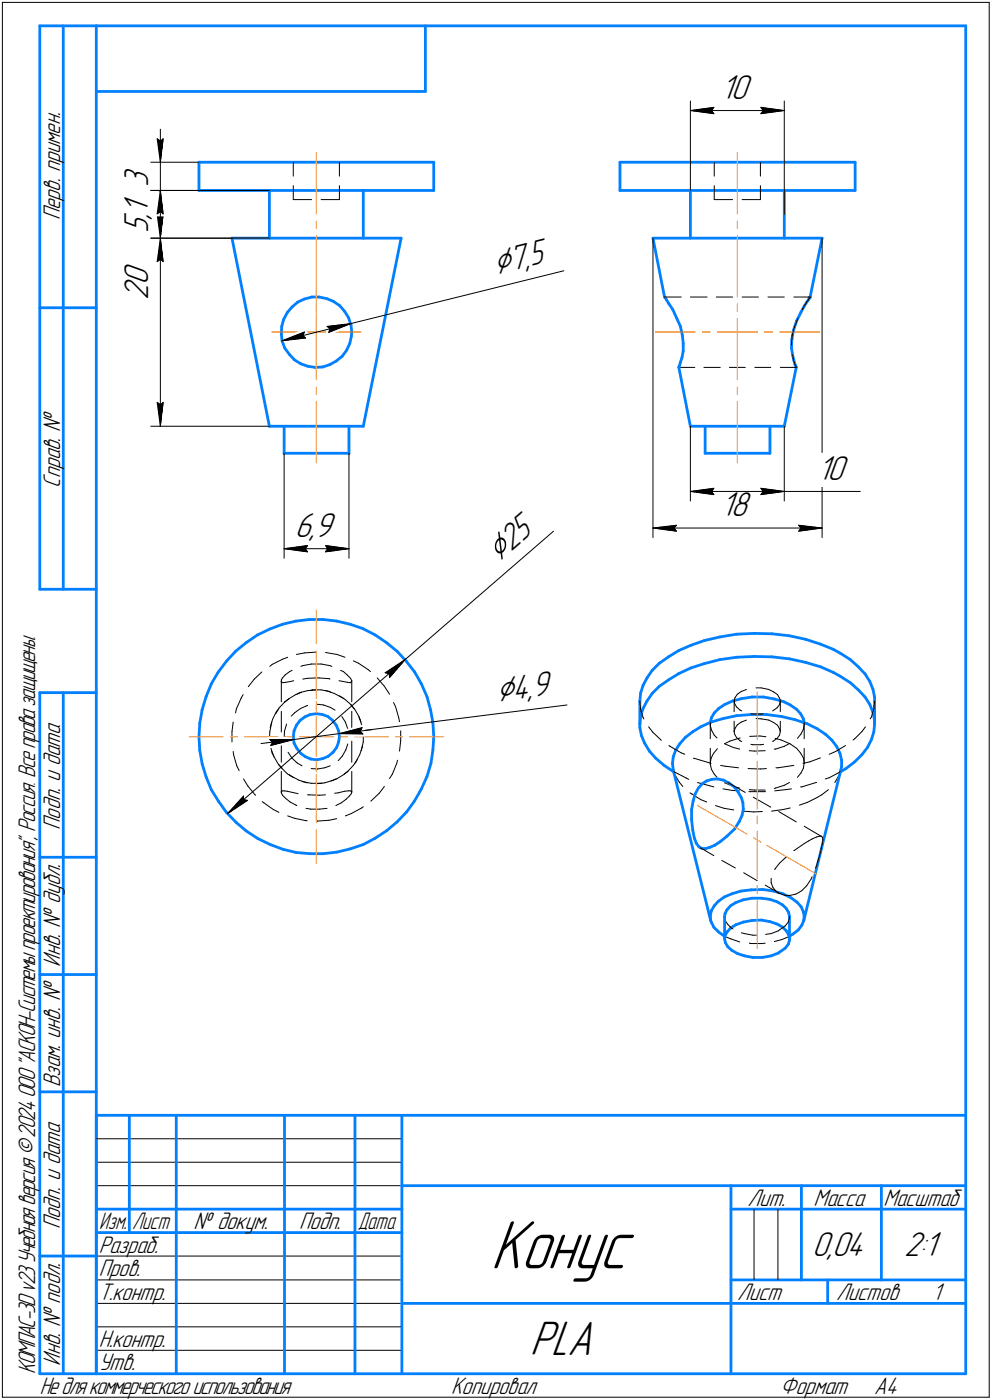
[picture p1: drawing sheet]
<svg xmlns="http://www.w3.org/2000/svg" width="211mm" height="298mm" viewBox="0 0 211 298" stroke-linecap="round" stroke-linejoin="round" font-family="sans-serif">
<defs><g id="words">
<text font-size="15.6" x="104.4" y="270.1">Конус</text>
<text font-size="10.9" x="112.7" y="288.5">PLA</text>
<g font-size="8.5">
<text x="105.5" y="58.6" transform="rotate(-14 105.5 58.6)">Ç7,</text>
<text x="106.1" y="119.8" transform="rotate(-41 106.1 119.8)">Ç25</text>
<text x="105.8" y="149.4" transform="rotate(-7 105.8 149.4)">Ç4,</text>
</g>
<g font-size="7.8">
<text x="153.4" y="21">10</text>
<text x="31.6" y="39.8" transform="rotate(-90 31.6 39.8)">3</text>
<text x="31.6" y="46.7" transform="rotate(-90 31.6 46.7)">,</text>
<text x="31.6" y="45.7" transform="rotate(-90 31.6 45.7)">1</text>
<text x="31.6" y="49.5" transform="rotate(-90 31.6 49.5)">5</text>
<text x="112.9" y="56.7" transform="rotate(-14 112.9 56.7)">5</text>
<text x="31.6" y="63.9" transform="rotate(-90 31.6 63.9)">2</text>
<text x="31.6" y="60.7" transform="rotate(-90 31.6 60.7)">0</text>
<text x="173.9" y="102.1">1</text>
<text x="176" y="102.1">0</text>
<text x="153.4" y="109.9">18</text>
<text x="62.7" y="114.3">6,9</text>
<text x="113.4" y="148.5" transform="rotate(-7 113.4 148.5)">9</text>
<text x="172.8" y="267.5">0,04</text>
<text x="192.4" y="267.5">2:1</text>
</g>
<g font-size="5.4">
<text x="12.8" y="46.9" transform="rotate(-90 12.8 46.9)">Перв. примен.</text>
<text x="12.8" y="103.8" transform="rotate(-90 12.8 103.8)">Справ. !</text>
<text x="12.8" y="176.7" transform="rotate(-90 12.8 176.7)">Подп. и дата</text>
<text x="12.8" y="205.8" transform="rotate(-90 12.8 205.8)">Инв. ! дубл.</text>
<text x="12.8" y="231.6" transform="rotate(-90 12.8 231.6)">Взам. инв. !</text>
<text x="159.1" y="256.8">Лит.</text>
<text x="173.1" y="256.8">Масса</text>
<text x="188" y="256.8">Масштаб</text>
<text x="12.8" y="261.7" transform="rotate(-90 12.8 261.7)">Подп. и дата</text>
<text x="41.2" y="261.8">! докум.</text>
<text x="63.6" y="261.8">Подп.</text>
<text x="21" y="266.8">Разраб.</text>
<text x="21" y="271.8">Пров.</text>
<text x="21" y="276.8">Т.контр.</text>
<text x="156.9" y="276.8">Лист</text>
<text x="177.9" y="276.8">Листов</text>
<text x="198.4" y="276.8">1</text>
<text x="21" y="286.8">Н.контр.</text>
<text x="7.5" y="292.5" transform="rotate(-90 7.5 292.5)">КОМПАС-3Dv23Учебнаяверсия©2024ООО&quot;АСКОН-Системыпроектирования&quot;, Россия. Всеправазащищены.</text>
<text x="12.8" y="290.8" transform="rotate(-90 12.8 290.8)">Инв. ! подл.</text>
<text x="21" y="291.8">Утв.</text>
<text x="8.5" y="296.7">Недлякоммерческогоиспользования</text>
<text x="96" y="296.8">Копировал</text>
<text x="166" y="296.8">Формат</text>
<text x="186" y="296.8">A4</text>
</g>
<g font-size="5.3">
<text x="21.1" y="261.8">Изм.</text>
<text x="28.1" y="261.8">Лист</text>
<text x="76.1" y="261.8">Дата</text>
</g>
</g></defs>
<g fill="none" stroke="#0080ff" stroke-width=".59">
<path d="M8.5 5.5v120zM8.5 5.5h12zM13.5 5.5v120zM20.5 5.5v287zM20.5 5.5h185zM20.5 19.5h70zM90.5 5.5v14zM205.5 5.5v287zM42.3 34.5v6.1zM42.3 34.5h50zM92.3 34.5v6.1zM131.9 34.5v6.1z"/>
<path d="M131.9 34.5h50zM181.9 34.5v6.1zM42.3 40.6h50zM49.4 50.7h35.9zM49.4 50.7l7.9 40.1zM57.3 40.6v10.1zM77.3 40.6v10.1zM85.3 50.7l-8 40.1zM131.9 40.6h50zM138.9 50.7h36zM138.9 50.7l2.5 12.5zM146.9 40.6v10.1z"/>
<path d="M166.9 40.6v10.1zM174.9 50.7l-2.5 12.5zM8.5 65.5h12zM59.9 71.1l.1 1.5zM59.9 69.5v1.6zM60 72.6l.6 1.6zM60.4 68l-.5 1.5zM60.6 74.2l1 1.2zM61.1 66.5l-.7 1.5zM61.6 75.4l1.1 1.2zM62.1 65.4l1.2-1.1zM62.1 65.4l-1 1.1z"/>
<path d="M62.7 76.6l1.3 .9zM63.3 64.3l1.5-.6zM64 77.5l1.4 .5zM64.8 63.7l1.6-.5zM65.4 78l1.7 .2zM66.4 63.2h1.5zM67.1 78.2l1.6-.1zM67.9 63.2l1.6 .4zM68.7 78.1l1.5-.5zM69.5 63.6l1.5 .6zM70.2 77.6l1.3-.7zM71 64.2l1.3 .9z"/>
<path d="M71.5 76.9l1.3-1zM72.3 65.1l1 1.2zM73.3 66.3l.9 1.3zM73.7 74.6l-.9 1.3zM74.2 67.6l.5 1.6zM74.4 73.2l-.7 1.4zM74.7 69.2l.1 1.5zM74.8 71.6l-.4 1.6zM74.8 70.7v.9zM141.4 63.2l.1 .1zM141.5 63.3l.3 .5zM141.8 63.8l.5 .9z"/>
<path d="M142.3 64.7l.9 1.3zM143.2 66l.8 1.8zM144 67.8l.8 1.7zM144.4 78.2l2.5 12.6zM144.4 78.2h.1M144.6 77.8l-.2 .3zM144.8 77.1l-.2 .7zM144.8 69.5l.4 2zM145.1 76.1l-.3 1zM145.2 71.5l.2 1.7zM145.4 74.8l-.3 1.3zM145.4 73.2v1.6z"/>
<path d="M168.4 74.1l.3 1.5zM168.5 72.3l-.1 1.8zM168.7 75.6l.2 1.1zM168.8 70.4l-.3 1.9zM168.9 76.7l.3 .9zM169.2 77.6l.1 .5zM169.3 78.1h.1zM169.4 78.2l-2.5 12.6zM169.4 78.1h.1M169.5 68.3l-.7 2.1zM170.4 66.5l-.9 1.8zM171.1 65.2l-.7 1.3z"/>
<path d="M171.7 64.3l-.6 .9zM172 63.8l-.3 .5zM172.1 63.6l.1-.1zM172.1 63.6l-.1 .2zM172.4 63.3h.1M172.3 63.3h.1M172.3 63.4l-.1 .1zM172.4 63.2h.1M57.3 90.8h20zM60.5 96.5h13.8zM60.5 90.8v5.7zM74.3 90.8v5.7z"/>
<path d="M146.9 90.8h20zM150 96.5h13.8zM150 90.8v5.7zM163.8 90.8v5.7zM8.5 125.5h12zM50.1 138.7l2.3-1.9zM50.1 138.7l-1.9 2.1zM52.4 136.8l2.4-1.6zM54.8 135.2l2.6-1.3zM57.4 133.9l2.7-1zM60.1 132.9l2.9-.7zM63 132.2l2.9-.3z"/>
<path d="M65.9 131.9h2.8zM68.7 131.9l2.9 .3zM71.6 132.2l2.9 .7zM74.5 132.9l2.7 1zM77.2 133.9l2.6 1.3zM79.8 135.2l2.4 1.6zM82.2 136.8l2.3 1.9zM84.5 138.7l1.9 2.1zM142.2 139.9l2.2-1.4zM144.4 138.5l2.6-1.1zM147 137.4l2.9-1zM149.9 136.4l3.3-.8z"/>
<path d="M153.2 135.6l3.5-.6zM156.7 140l3.7-.2zM156.7 135l3.7-.1zM160.4 139.8l3.9 .1zM160.4 134.9l3.9 .1zM164.3 139.9l3.7 .4zM164.3 135l3.7 .4zM168 135.4l3.4 .7zM171.4 136.1l3.2 1.1zM174.6 137.2l2.7 1.1zM177.3 138.3l1.5 .8zM178.8 139.1l2.1 1.4z"/>
<path d="M8.5 147.5v145zM8.5 147.5h12zM13.5 147.5v145zM42.3 156.9l.2 2.9zM42.5 154l-.2 2.9zM42.5 159.8l.5 2.8zM43 151.1l-.5 2.9zM43.9 148.3l-.9 2.8zM45 145.6l-1.1 2.7zM46.4 143.2l-1.4 2.4zM48.2 140.8l-1.8 2.4zM62.4 157l.2 1.2z"/>
<path d="M62.6 155.6l-.2 1.4zM62.6 158.2l.6 1.1zM63.1 154.4l-.5 1.2zM63.2 159.3l.7 1.1zM63.8 153.4l1.1-.7zM63.8 153.4l-.7 1zM64.9 152.7l1.1-.6zM66 152.1l1.3-.1zM67.3 152l1.3 .1zM68.6 152.1l1.2 .5zM69.8 152.6l1 .8zM70.8 153.4l.7 1z"/>
<path d="M71.5 154.4l.6 1.2zM71.6 159.2l-.7 1zM72.1 155.6l.1 1.3zM72.1 158l-.5 1.2zM72.2 156.9l-.1 1.1zM86.4 140.8l1.8 2.3zM88.2 143.1l1.5 2.5zM89.7 145.6l1.1 2.7zM90.8 148.3l.8 2.8zM91.6 151.1l.5 2.8zM92.1 153.9l.2 3zM92.1 159.7l-.4 2.9z"/>
<path d="M92.3 156.9l-.2 2.8zM136.1 154.9l.4 1.7zM136.1 154.2v.7zM136.1 149.3v4.9zM136.3 152.5l-.2 1.7zM136.3 147.6l-.2 1.7zM136.5 156.6l.7 1.6zM136.8 150.9l-.5 1.6zM136.8 146l-.5 1.6zM137.2 158.2l1 1.7zM137.7 149.3l-.9 1.6zM137.7 144.4l-.9 1.6z"/>
<path d="M138.2 159.9l1.3 1.6zM138.8 147.7l-1.1 1.6zM138.8 147.7l1.5-1.6zM138.8 142.7l-1.1 1.7zM138.8 142.7l1.5-1.5zM140.3 146.1l1.9-1.3zM140.3 141.2l1.9-1.3zM142.2 144.8l2.2-1.4zM143.8 159.8l-.5 1.3zM144.4 143.4l2.6-1.2zM144.6 158.4l-.8 1.4zM145.8 157.1l-1.2 1.3z"/>
<path d="M145.8 157.1l1.5-1.2zM147 142.2l2.9-.9zM147.3 155.9l1.8-1.1zM149.1 154.8l2.2-1zM149.9 141.3l3.3-.8zM151.3 153.8l2.6-.8zM151.4 152.8l-.3 1zM152 151.8l-.6 1zM152 151.8l.9-.9zM152.9 150.9l1.3-.9zM153.2 140.5l3.5-.5zM153.9 153l2.8-.6z"/>
<path d="M154.2 150l1.7-.7zM155.9 149.3l1.9-.5zM156.7 152.4l3.2-.3zM157.8 148.8l2.2-.4zM159.9 152.1h3.2zM160 148.4h2.5zM162.5 148.4l2.3 .4zM163.1 152.1l3.2 .5zM164.8 148.8l2 .6zM166.3 152.6l2.9 .6zM166.8 149.4l1.3 .7zM168 140.3l3.4 .8z"/>
<path d="M168.1 150.1l1.4 .9zM169.2 153.2l2.5 .9zM169.5 151l.8 1zM170.3 152l.6 1.1zM170.9 153.1l.2 .7zM171.4 141.1l3.2 .9zM171.7 154.1l2.2 1.1zM173.9 155.2l1.8 1.2zM174.6 142l2.7 1.2zM175.7 156.4l1.3 1.2zM177 157.6l1.1 1.4zM177.3 143.2l1.5 .8z"/>
<path d="M178.1 159l.6 1.4zM178.8 144l2.1 1.4zM180.9 145.4l1.7 1.5zM180.9 140.5l1.7 1.5zM182.6 146.9l1.5 1.5zM182.6 142l1.5 1.5zM184.1 148.4l1 1.6zM184.1 143.5l1 1.6zM184.6 159.2l-1.2 1.5zM185.1 150l.7 1.7zM185.1 145.1l.7 1.7zM185.4 157.5l-.8 1.7z"/>
<path d="M185.8 151.7l.3 1.7zM185.8 146.8l.3 1.7zM185.9 155.9l-.5 1.6zM186.1 149.3v4.9zM186.1 153.4v.8zM186.1 154.2l-.2 1.7zM186.1 148.5v.8zM43 162.6l.9 2.8zM43.9 165.4l1.1 2.7zM45 168.1l1.5 2.5zM46.5 170.6l1.7 2.4zM48.2 173l2 2.1z"/>
<path d="M50.2 175.1l2.2 1.9zM52.4 177l2.5 1.6zM54.9 178.6l2.6 1.2zM57.5 179.8l2.7 1zM63.9 160.4l1 .7zM64.9 161.1l1.2 .5zM66.1 161.6l1.3 .2zM67.4 161.8l1.3-.3zM68.7 161.5l1.1-.5zM69.8 161l1.1-.8zM77.3 179.8l2.5-1.3zM79.8 178.5l2.5-1.6z"/>
<path d="M82.3 176.9l2.2-1.9zM86.5 172.9l-2 2.1zM88.2 170.5l-1.7 2.4zM89.7 168l-1.5 2.5zM90.8 165.4l-1.1 2.6zM91.7 162.6l-.9 2.8zM139.5 161.5l1.8 1.5zM141.3 163l2 1.3zM143.1 162.6l.2 1.4zM143.3 161.1l-.2 1.5zM143.3 164l7.9 32zM147.2 172.4v2.1z"/>
<path d="M147.2 174.5l.2 2.3zM147.4 176.8l.3 1.7zM147.5 170.5l-.3 1.9zM147.7 178.5l.5 1.1zM147.9 169.1l-.4 1.4zM148.2 179.6l.5 .7zM148.6 167.8l-.7 1.3zM149.4 166.9l1-.6zM149.4 166.9l-.8 .9zM150.4 166.3l1.1-.4zM151.5 165.9h1.2zM152.7 165.9l1.2 .2z"/>
<path d="M153.3 179.2l1.4-1.1zM153.9 166.1l1 .5zM154.7 178.1l1.6-1.6zM154.9 166.6l.2 .1zM155.1 166.7l1.1 .9zM156.2 167.6l.9 1.1zM157.1 168.7l.6 1.1zM157.3 174.9l-1 1.6zM157.7 169.8l.4 1.1zM157.9 173.6l-.6 1.3zM158.1 170.9l.1 1.4zM158.2 172.3l-.3 1.3z"/>
<path d="M178.7 160.4l.4 1.5zM178.8 164.3l1.2-.6zM178.9 164l-7.9 32zM179.1 161.9v1.3zM179.1 163.2l-.2 .8zM180 163.7l1.9-1.5zM183.4 160.7l-1.5 1.5zM8.5 182.5h12zM60.2 180.8l2.8 .7zM63 181.5l3 .3zM66 181.8h2.8zM68.8 181.8l2.9-.4z"/>
<path d="M71.7 181.4l2.8-.6zM74.5 180.8l2.8-1zM148.7 180.3l.3 .2zM149 180.5l.4 .2zM149.4 180.7h.8zM150.2 180.7l.8-.3zM151 180.4l1.1-.4zM151.1 194.9l.1 1.1zM151.2 196l.2 .4zM151.4 196.4l.5 1zM151.4 193.9l-.3 1zM151.9 197.4l1 1.1z"/>
<path d="M152 192.9l-.6 1zM152.1 180l1.2-.8zM152.8 191.9l-.8 1zM152.8 191.9l1.3-.9zM152.9 198.5l1.3 .9zM154.1 191l1.6-.7zM154.2 199.9l.1 .8zM154.2 195.2v4.7zM154.3 199.3l-.1 .6zM154.3 194.6l-.1 .6zM154.7 198.5l-.4 .8zM154.7 193.7l-.4 .9z"/>
<path d="M155.4 197.6l1.1-.7zM155.4 197.6l-.7 .9zM155.4 192.9l1.1-.7zM155.4 192.9l-.7 .8zM155.7 190.3l1.9-.6zM156.5 196.9l1.7-.6zM156.5 192.2l1.7-.6zM157.6 189.7l2.3-.2zM158.2 196.3l1.8-.3zM158.2 191.6l1.8-.3zM159.9 189.5l2.4-.1zM160 196l2.1-.1z"/>
<path d="M160 191.3h2.1zM162.1 195.9l1.7 .4zM162.1 191.3l1.7 .2zM162.3 189.4l2.3 .3zM163.8 196.3l1.6 .5zM163.8 191.5l1.6 .5zM164.6 189.7l2 .6zM165.4 196.8l1.1 .6zM165.4 192l1.1 .7zM166.5 197.4l.8 .8zM166.5 192.7l.8 .8zM166.6 190.3l1.7 .9z"/>
<path d="M167.3 198.2l.5 .9zM167.3 193.5l.5 .8zM167.8 199.1l.2 .8zM167.8 194.3l.2 .9zM168 199.9v.3zM168 195.2v4.7zM168.1 199.2l-.1 .2zM168.1 199.2l.6-.3zM168.3 191.2l1.3 .9zM168.7 198.9l1.1-.9zM169.6 192.1l.8 .9zM170.4 193l.5 1.1z"/>
<path d="M170.6 197l-.8 1zM170.9 194.1l.2 1.1zM171 196l-.4 1zM171.1 195.2l-.1 .8zM8.5 207.5h12zM154.3 200.7l.6 .9zM154.9 201.6l.8 .8zM155.7 202.4l1.2 .6zM156.9 203l1.5 .5zM158.4 203.5l1.8 .4zM160.2 203.9h2zM162.2 203.9l1.9-.4z"/>
<path d="M164.1 203.5l1.5-.6zM165.6 202.9l.3-.2zM165.9 202.7l1.1-.8zM167.7 201.1l-.7 .8zM168 200.2l-.3 .9zM8.5 232.5h12zM20.5 237.5h185zM20.5 237.5v55zM27.5 237.5v25zM37.5 237.5v55zM60.5 237.5v55zM75.5 237.5v55z"/>
<path d="M85.5 237.5v55zM20.5 257.5h65zM85.5 252.5h120zM155.5 252.5v40zM155.5 257.5h15zM170.5 252.5v20zM170.5 257.5h35zM187.5 252.5v20zM8.5 267.5h12zM20.5 262.5h65zM85.5 277.5h70zM155.5 277.5h50z"/>
<path d="M155.5 272.5h50zM176.1 272.5v5zM8.5 292.5h12zM20.5 292.5h185z"/>
</g>
<g fill="none" stroke="#000" stroke-width=".21">
<path d="M.5 .5v297zM.5 .5h210zM210.5 .5v297zM32.1 34.5h10.2zM33.4 29.5l.7 .6zM33.4 29.5l.7 5zM34.1 30.1l.6-.6zM34.1 27.5v7zM34.1 34.5v6.1zM34.7 29.5l-.6 5zM62.4 39.5v3zM62.4 34.5v3z"/>
<path d="M72.2 39.5v3zM72.2 34.5v3zM146.9 21.5v19.1zM146.9 23.5l5-.6zM146.9 23.5l5 .7zM146.9 23.5h20zM151.4 23.5l.5 .7zM151.9 22.9l-.5 .6zM152 39.5v3zM152 34.5v3zM161.8 39.5v3zM161.8 34.5v3z"/>
<path d="M161.9 24.2l5-.7zM161.9 22.9l.5 .6zM161.9 22.9l5 .6zM162.4 23.5l-.5 .7zM166.9 21.5v24.1zM32.1 40.6h10.2zM32.1 50.7h25.2zM32.1 40.6h25.2zM32.1 50.7h17.3zM33.4 45.6l.7-.6zM33.4 45.7l.7 5zM33.4 45.7l.7 .5z"/>
<path d="M33.4 55.7l.7-.5zM34.1 40.6l-.7 5zM34.1 45l.6 .6zM34.1 40.6l.6 5zM34.1 40.6v6.9zM34.1 46.2l.6-.5zM34.1 40.6v10.1zM34.1 50.7l.6 5zM34.1 55.2l.6 .5zM34.1 50.7l-.7 5zM34.1 50.7v40.1zM34.7 45.7l-.6 5z"/>
<path d="M62.4 42.5h3.9zM68.3 42.5h3.9zM138.9 50.7v63.8zM152 42.5h3.9zM157.9 42.5h3.9zM174.9 50.7v63.8zM60 72.6l4.8-1.9zM60 72.6l5-.6zM60 72.6l14.6-3.7zM64.4 71.5l.6 .5zM64.8 70.7l-.4 .8zM69.6 69.5l.6 .5z"/>
<path d="M69.6 69.5l5-.6zM69.9 70.8l4.7-1.9zM70.2 70l-.3 .8zM74.6 68.9l45.4-11.2zM141.4 63.2l.1 .1zM141.4 63.2h3.5zM141.5 63.3l.1 .1zM141.6 63.4h.1M141.6 63.5v.1zM141.6 63.6l.1 .1zM141.7 63.7l.3 .4zM142 64.1l.5 .8z"/>
<path d="M142.5 64.9l.6 1.1zM144 67.7l.1 .2zM144.1 67.9l.8 2.2zM144.4 78.2h3.4zM144.5 78l-.1 .2zM144.7 77.4l-.2 .6zM144.9 70.1l.2 .6zM145 76.5l-.3 .9zM145.1 70.7l.2 1.1zM145.2 75.5l-.2 1zM145.3 71.8l.1 1.7zM146.9 63.2h3.6z"/>
<path d="M149.8 78.2h3.4zM152.4 63.2h3.5zM155.2 78.2h3.4zM157.9 63.2h3.5zM160.6 78.2h3.4zM163.4 63.2h3.5zM166 78.2h3.4zM168.4 73.2v.3zM168.6 71.4l-.2 1.8zM168.7 75.5v.7zM168.7 76.2l.3 .9zM168.7 70.7l-.1 .7z"/>
<path d="M168.9 63.2h3.5zM169 77.1l.2 .7zM169.1 69.5l-.4 1.2zM169.2 77.8l.2 .3zM169.4 78.2h.1M169.8 67.7l-.7 1.8zM170.8 65.8l-.1 .2zM171.5 64.5l-.7 1.3zM172 63.8l-.5 .7zM172.2 63.5l-.2 .3zM172.3 63.4l-.1 .1zM172.3 63.4h.1"/>
<path d="M172.3 63.3h.1M172.4 63.3h.1M32.1 90.8h25.2zM33.4 85.7l.7 5.1zM33.4 85.7l.7 .5zM34.1 86.2l.6-.5zM34.7 85.7l-.6 5.1zM60.5 96.5v22.4zM74.3 96.5v22.4zM146.9 90.8v15.9zM166.9 90.8v15.9zM60.5 116.8l4.9-.6z"/>
<path d="M60.5 116.8l4.9 .7zM60.5 116.8h13.8zM64.9 116.8l.5 .7zM65.4 116.2l-.5 .6zM69.3 117.5l5-.7zM69.3 116.2l.4 .6zM69.3 116.2l5 .6zM69.7 116.8l-.4 .7zM138.9 112.4l5-.6zM138.9 112.4l5 .7zM138.9 112.4h36zM143.4 112.4l.5 .7z"/>
<path d="M143.9 111.8l-.5 .6zM146.9 104.6l5-.6zM146.9 104.6l5 .7zM146.9 104.6h20zM151.4 104.6l.5 .7zM151.9 104l-.5 .6zM161.9 105.3l5-.7zM161.9 104l.5 .6zM161.9 104l5 .6zM162.4 104.6l-.5 .7zM166.9 104.6h5zM169.9 113.1l5-.7z"/>
<path d="M169.9 111.8l.5 .6zM169.9 111.8l5 .6zM170.4 112.4l-.5 .7zM171.9 104.6h11.1zM63.1 139.4l1.8-.4zM64.9 139l2.4-.1zM69.3 138.9l2.4 .5zM71.7 139.4l1.7 .6zM49.4 155.8v2.2zM49.6 153.8l-.2 2zM50.3 151l-.2 .8zM51.3 148.7l-1 2.3z"/>
<path d="M51.7 147.9l-.4 .8zM54.1 144.6l1.6-1.5zM54.1 144.6l-1.3 1.6zM55.5 158.3l7-.8zM57.3 157.7l.1 .3zM57.3 156.9l.2 1.7zM57.4 141.9l.5-.4zM57.4 155.9l-.1 1.8zM57.4 157.5h5.1zM57.4 157.5l.6 .6zM57.5 158.6l.4 1.8zM57.6 158.7l4.9-1.2z"/>
<path d="M57.7 154.1l-.3 1.8zM57.8 153.8l-.1 .3zM57.8 159.9l.5 1.3zM57.9 141.5l2.2-1.1zM58 153.2l-.5 1.7zM58 158.1l-.4 .6zM58.8 151.5l-.8 1.7zM59.3 151l-.5 .5zM59.4 150.8l-.7 1.2zM59.9 145v4.4zM59.9 151.5v4.4zM59.9 157.8v4.5z"/>
<path d="M59.9 145.2l.3 .2zM59.9 145v.2zM59.9 144.8v.2zM60.1 140.4l1.1-.4zM60.1 144.4l-.2 .4zM60.2 145.4l.6-.1zM60.5 157.2l.1 1.1zM60.5 155.7v1.5zM60.5 149.5l.9-.7zM60.6 149.4l.9-.6zM60.6 149.4l-1.2 1.4zM60.7 143.7l-.6 .7z"/>
<path d="M60.7 143.7l.9-.7zM60.8 145.3l1-.2zM61 154.3l-.5 1.4zM61 154.3h.1M61.4 148.8l1.5-.9zM61.6 143l.5-.3zM61.8 145.1l.7-.2zM62 152.5l.7-.7zM62.5 157.5l9.7-1.3zM62.7 151.8l1.2-.9zM62.9 147.9l1.3-.5zM63.2 147.8l.6-.3z"/>
<path d="M63.8 147.5l1.6-.4zM63.9 150.9l1.4-.6zM64 141.9l.4-.2zM64.4 144.6l1-.2zM64.4 141.7l1.9-.3zM65.3 150.3l.1-.1zM65.4 144.4h1.9zM65.4 147.1l1.9-.2zM66.1 147l.4-.1zM66.3 141.4h1zM66.5 146.9h1.8zM67.3 149.9l1.5 .2z"/>
<path d="M67.3 144.4h.6zM67.3 141.4h1zM67.9 144.4l2.2 .1zM68.3 146.9l1.8 .3zM68.3 141.4l1.9 .3zM68.8 150.1l1.5 .5zM69.3 147.1h.1zM69.4 147.1l1.7 .6zM70.1 147.2l.3 .2zM70.1 144.5l.1 .1zM70.2 141.7l.4 .2zM70.3 150.6l1 .6z"/>
<path d="M71.1 147.7l1.6 .8zM72.1 144.9l1 .2zM72.2 148.2l1.2 .7zM72.2 156.2l48.4-6.1zM72.2 156.2l5 .1zM72.2 156.2l4.8-1.3zM72.2 156.2l7-.8zM72.5 142.7l.6 .3zM72.7 148.5l.5 .3zM72.7 152.6l.8 1.2zM73.1 145.1l.8 .2zM73.1 143l.8 .8z"/>
<path d="M73.4 148.9l1.4 1.2zM73.5 153.8l.5 1.4zM73.6 159.7l-.8 1.3zM73.9 145.3l.6 .1zM73.9 143.8l.7 .6zM74 155.2l.2 1.3zM74 158.4l-.4 1.3zM74.5 145.4l.3-.2zM74.6 150l.8 1zM74.6 144.4l.2 .5zM74.8 150.1l.6 .9zM74.8 145v.2z"/>
<path d="M74.8 144.9h.1M74.8 145v4.4zM74.8 151.5v4.4zM74.8 157.8v4.5zM75.2 140.7l1.1 .5zM75.4 151l1 1.6zM76.3 141.2l2 1.4zM76.4 152.6l.4 1.2zM76.4 152.7l.2 .5zM76.6 153.2l.5 1.8zM76.6 155.7l.6 .6zM76.9 159.9h.1"/>
<path d="M77 154.9l-.4 .8zM77.1 155l.2 1.9zM77.1 158.9l-.6 1.8zM77.1 158.7v.2zM77.2 155.6l.1 .5zM77.3 158l-.4 1.8zM77.3 156.1v1.9zM78.3 142.6l.5 .4zM80.3 144.4l1.5 1.7zM81.8 146.1l1.1 1.7zM82 143.3l.8 .1zM82 143.3l4.2-2.8z"/>
<path d="M82.8 143.4l.1 .9zM83.7 149.6l.5 .9zM84.2 150.5l.6 2.3zM84.8 152.8l.2 .9zM85.3 157.7l-.3 2.2zM85.3 155.6v2.1zM86.2 140.5l31.6-27.4zM86.2 140.5l-3.3 3.8zM136.1 149.4l.2 1.7zM136.1 149.3v.1zM136.3 151.1l.5 1.6zM136.8 152.7l.2 .4z"/>
<path d="M138 154.8l.9 1.2zM138.9 156l1.6 1.5zM140.5 157.5l.2 .1zM142.3 158.7l.3 .2zM142.6 158.9l2.3 1.4zM151.1 159.3v3.2zM151.1 154.2v3.1zM151.1 154.4l.3 1zM151.1 154.2v.2zM151.1 153.8v.4zM151.4 155.4l.6 1.1zM152 156.5l.6 .6z"/>
<path d="M152.7 159.4l-.9 1zM154.2 158.3l.1 .1zM154.3 158.3l1-.5zM154.3 158.4l1.7 .8zM155.3 157.8l1.8-.6zM156 159.2l1.4 .3zM156.2 153.6v2.2zM156.2 149.3v2.3zM156.2 149.3l.1 .5zM156.2 155.8l.1 .5zM156.3 149.8l.4 .7zM156.3 156.3l.4 .8z"/>
<path d="M156.4 148.6l-.2 .7zM156.4 155.1l-.2 .7zM156.7 150.5l.8 .7zM156.7 157.1l.8 .6zM156.9 147.8l-.5 .8zM156.9 147.8l.8-.6zM156.9 154.3l-.5 .8zM156.9 154.3l.8-.5zM157.1 157.2l.4-.1zM157.5 151.2l.3 .2zM157.5 157.7l.3 .2zM157.7 147.2l1.1-.4z"/>
<path d="M157.7 153.8l1.1-.5zM159.4 159.9h1.1zM159.5 156.8l2.2-.1zM159.8 152l.4 .1zM159.8 158.5l.4 .1zM160.2 152.1h1.7zM160.2 158.6h1.7zM160.5 159.9h2.3zM160.9 146.5h1.1zM160.9 153l1.1 .1zM161.7 156.7l1.3 .2zM161.9 152.1l.6-.1z"/>
<path d="M161.9 158.6l.6-.1zM162 146.5l1.6 .3zM162 153.1l1.6 .2zM163.6 146.8l1 .5zM163.6 153.3l1 .5zM164.4 157.9l.1-.1zM164.5 151.3l.9-.6zM164.5 151.3l-.1 .1zM164.5 157.8l.9-.6zM164.6 147.3l.8 .6zM164.6 153.8l.8 .6zM164.8 159.5h.2z"/>
<path d="M164.9 157.2l1.3 .4zM165 159.5l1.9-.6zM165.4 147.9l.5 .8zM165.4 154.4l.5 .8zM165.9 148.7l.1 .6zM165.9 150l-.5 .7zM165.9 155.2l.1 .6zM165.9 156.5l-.5 .7zM166 149.3l-.1 .7zM166 153.6v2.2zM166 149.3v2.3zM166 155.8l-.1 .7z"/>
<path d="M166.2 157.6l1.8 .7zM166.9 158.9l1.1-.6zM168 158.3l.1 .1zM168.1 158.4l1.4 .9zM169.5 159.3l.8 1.1zM170.4 156.3l-.7 .9zM170.9 155.3l-.5 1zM171.1 159.3v3.2zM171.1 154.2v3.1zM171.1 153.8v.4zM171.1 154.2l-.2 1.1zM181.5 157.6l.4-.3z"/>
<path d="M183.4 155.8l-1.5 1.5zM184.1 154.8l-.7 1zM185.4 152.7l-.2 .4zM185.9 151l-.5 1.7zM186.1 149.3l-.2 1.7zM48.4 173.2l4.3-2.8zM48.4 173.2l37.8-32.7zM49.6 160l.1 .7zM49.7 160.7l.7 2.4zM50.4 163.1l.5 1zM51.8 165.9l.9 1.5zM51.8 169.5l-3.4 3.7z"/>
<path d="M51.8 169.5v.8zM51.8 170.3l.9 .1zM52.7 167.4l1.6 1.8zM54.3 169.2l.1 .1zM55.8 170.7l.3 .2zM56.1 170.9l2.1 1.5zM57.9 160.4l.4 .6zM58.2 172.4l1.2 .6zM58.3 161.2l1 1.6zM59.3 162.8l.7 .8zM59.3 162.7l.6 .8zM59.9 163.5l1.2 1.3z"/>
<path d="M59.9 168.8l.2 .5zM59.9 168.7v.1zM59.9 168.7h.1M59.9 168.6l.1-.2zM59.9 164.3v4.4zM60 168.4h.5zM60.1 169.3l.7 .7zM60.5 168.4l.6 .1zM60.8 170l.9 .8zM61.1 164.8l1.4 .8zM61.1 168.5l1.1 .2zM61.2 173.7l1.5 .5z"/>
<path d="M61.3 160.2l.8 1.3zM61.5 164.9l.5 .4zM61.7 170.8l1.3 .6zM62 165.3l1.6 .8zM62.1 161.5l1.1 1zM62.2 168.7l1.2 .3zM62.7 174.2l2.4 .6zM63 171.4l.2 .1zM63.2 162.5l1.1 .6zM63.6 166.1l1.8 .6zM64.3 166.4l.1 .1zM64.4 166.5l1.8 .3z"/>
<path d="M65.1 174.8h.3zM65.1 172.1l1 .2zM65.4 169.2h.3zM65.7 169.2l2.3 .1zM66.1 172.3h1.9zM66.2 163.7h1.4zM66.2 166.8h1.9zM67.4 174.8h.2zM67.4 166.9l1.6-.2zM67.6 174.8l2.4-.1zM67.6 163.7l1.5-.2zM68 172.3l1.6-.2z"/>
<path d="M68 169.3l1.3-.1zM68.1 166.8h.4zM69 166.7l1.8-.5zM69.1 163.5l1.2-.4zM70 174.7l1.6-.4zM70.4 166.3l1.2-.4zM70.8 166.2l.7-.3zM71.2 168.9l.8-.1zM71.5 171.5l1.1-.6zM71.6 165.9l1.6-1zM72 168.8l1.3-.3zM72.6 170.9l1.1-.7z"/>
<path d="M72.8 161l-.8 1zM73.2 164.9l.9-.7zM73.2 164.8l.7-.5zM73.3 168.5l.9-.1zM73.5 173.7l1.3-.5zM74.2 168.4h.4zM74.3 169.5l-.6 .7zM74.6 168.4l.2 .2zM74.8 173.2l2.2-1.2zM74.8 169l-.5 .5zM74.8 168.7v.3zM74.8 168.6h.1"/>
<path d="M74.8 164.3v4.4zM75.2 163l-1.3 1.3zM75.7 162.3l-.3 .3zM76 161.7l-.8 1.3zM76.5 160.7l-.8 1.6zM77 172l.3-.2zM78.9 170.6l1.8-1.7zM81.8 167.5l-1.1 1.4zM83.5 164.8l-.6 1zM84.4 162.6l-.9 2.2zM84.6 161.9l-.2 .7zM143.3 164l.4 1.1z"/>
<path d="M143.3 164.3l.3 .1zM143.6 164.4l2.4 1.3zM143.7 165.1l.8 1.4zM144.5 166.5l.8 1zM144.9 160.3l.8 .3zM146 165.7l.6 .2zM146.8 168.8l.4 .3zM147.2 169.1l1.9 1.2zM147.7 161.5h.1M147.7 161.5l3.1 .9zM148.4 166.6l.6 .2zM149 166.8l2.9 .8z"/>
<path d="M149.1 170.3l1.3 .5zM150.8 162.4l.5 .2zM151.1 162.7l.3 1.1zM151.1 162.5v.2zM151.3 161.5l-.2 1zM151.4 163.8l.6 1zM151.8 160.4l-.5 1.1zM152 164.8l.6 .7zM152.2 171.5l1.9 .6zM153.3 163l1 .2zM153.8 168l2.1 .3zM154.1 172.1l2 .4z"/>
<path d="M154.3 166.7h.1M154.3 166.7l1.7 .8zM154.3 163.2l2.8 .3zM154.9 166.6l3.7 2.1zM155.9 168.3l1.4 .1zM156 167.5l1.4 .3zM158.2 172.7l2.2 .2zM159.2 163.7h2.6zM159.3 168.6h.4zM159.4 168.1l1.1 .1zM159.7 168.6h3.2zM160.3 169.8l3.7 2.1z"/>
<path d="M160.4 172.9l1.8-.1zM160.5 168.2h2.3zM161.8 163.7h1.3zM164.2 172.7l2.4-.3zM164.8 167.9l.2-.1zM164.8 168.4l2.3-.3zM165 167.8l1.9-.6zM165.1 163.5h.4zM165.5 163.5l3.4-.5zM165.7 172.8l3.7 2.2zM166.6 172.4l1.5-.4zM166.9 167.2l1.1-.6z"/>
<path d="M167.1 168.1l1.3-.1zM170.1 171.4l1.7-.5zM170.3 160.4l.6 1zM170.3 167.6h.3zM170.4 164.6l-.7 .9zM170.6 167.6l3.1-1zM170.9 162.6l1.4-.4zM170.9 161.4l.2 1.1zM170.9 163.6l-.5 1zM171.1 162.5l-.2 1.1zM171.1 175.9l3.7 2.2zM171.2 179.6l.8-.5z"/>
<path d="M171.8 170.9l2-1.1zM172 179.1l.8-.5zM172.3 162.2l2.3-.8zM172.8 178.6l.9-.4zM173.7 166.6h.1M173.7 178.2l.7-.1zM173.8 169.8l1-.6zM174.4 178.1h.4zM174.8 178.1h.1M174.8 169.2l1.5-1.1zM174.8 178.1l.2 .2zM175 178.3l.1 .5z"/>
<path d="M175 179.6l-.2 1zM175.1 178.8l-.1 .8zM175.6 165.9l.8-.3zM176.4 165.6l2.4-1.3zM176.4 160.6l1.4-.6zM177.8 160l2.1-1.3zM178.4 165.4l-.8 1.2zM178.9 164l-.5 1.4zM149 180.5l2.9 1.7zM153.6 183.2l2.9 1.6zM154.2 199.4l1.2 .5zM154.2 195.2l.1 .9z"/>
<path d="M154.3 196.1l.6 .7zM154.9 196.8l.8 .9zM155.4 199.9l2 .7zM155.7 197.7l.3 .1zM157.7 198.6l.7 .2zM158.2 185.8l2.9 1.7zM158.4 198.8l1.8 .3zM160.2 199.1h.8zM162.8 188.5l2.9 1.7zM162.9 199l1.2-.2zM164.1 198.8l1.5-.6zM164.1 188l.3 .9z"/>
<path d="M164.1 187v1zM164.4 188.9l.6 .8zM164.9 185l-.1 .2zM165 189.7l.7 .5zM165.6 198.2l.3-.2zM165.7 190.2h.2zM165.9 183.8l-1 1.2zM165.9 183.8l1.4-1.3zM165.9 198l1.1-.8zM165.9 190.2l1.1 .5zM167 190.7h1.1zM167.3 182.5l.1-.1z"/>
<path d="M167.7 196.3l-.7 .9zM168 195.5l-.3 .8zM168 195.2v.3zM168.1 190.7l1.1-.3zM168.9 181.1h.1M169 181.1l2.2-1.5zM169.2 190.4l.7-.3zM169.9 190.1l.7-.4zM171.6 188.6l-1 1.1zM172.6 187.1l-1 1.5zM172.8 186.7l-.2 .4zM173.6 184.8h.1"/>
<path d="M174.2 183l-.6 1.8zM174.7 181.2l-.5 1.8zM174.8 180.6l-.1 .6zM159.4 200.8l.4 .1zM159.8 200.9h2.4zM162.2 200.9l.6-.1zM164.8 200.5l1.6-.4zM166.4 200.1l1.6-.7zM20.5 247.5h65zM20.5 252.5h65zM20.5 242.5h65zM160.4 257.5v15z"/>
<path d="M165.5 257.5v15zM20.5 267.5h65zM20.5 272.5h65zM20.5 277.5h65zM.5 297.5h210zM20.5 282.5h65zM20.5 287.5h65z"/>
</g>
<g fill="none" stroke="#ff8000" stroke-width=".21">
<path d="M67.3 32.5v13.1zM156.9 32.5v13.1zM67.3 47.1v1.6zM67.3 50.2v13zM156.9 47.1v1.6zM156.9 50.2v13zM57.8 70.7h9.5zM67.3 64.7v1.6zM67.3 67.8v13.1zM67.3 70.7h9.5zM67.3 70.7v9.6zM67.3 61.2v9.5z"/>
<path d="M139.4 70.7h8.5zM149.4 70.7h1.7zM152.7 70.7h8.5zM156.9 64.7v1.6zM156.9 67.8v13.1zM162.6 70.7h1.8zM165.9 70.7h8.5zM67.3 82.4v1.6zM67.3 85.5v13.1zM156.9 82.4v1.6zM156.9 85.5v13.1zM67.3 139.4v8.4z"/>
<path d="M67.3 129.9v7.2zM67.3 138.6v1.4zM40.3 156.9h7.2zM49 156.9h1.5zM52 156.9h7.2zM60.7 156.9h1.5zM63.8 156.9h3.5zM67.3 149.4v1.7zM67.3 152.6v8.5zM67.3 156.9h3.7zM67.3 156.9v3.5zM67.3 141.6v7.2z"/>
<path d="M67.3 150.3v1.4zM67.3 153.2v3.7zM72.4 156.9h1.5zM75.4 156.9h7.2zM84.2 156.9h1.4zM87.1 156.9h7.2zM161.1 147.3v10.2zM161.1 158.9v1.7zM67.3 162.6v1.7zM67.3 165.9v8.4zM67.3 176.7v7.2zM67.3 173.7v1.5z"/>
<path d="M67.3 164.9v7.2zM67.3 162v1.5zM148.4 171.5l10.6 6.1zM160.4 178.4l1.5 .9zM161.1 162.1v10.2zM161.1 173.7v1.7zM161.1 177v10.1zM161.1 188.6v1.6zM161.1 191.8v10.1zM163.2 180l10.6 6.2z"/>
</g>
<g fill="#fff" stroke="#fff" stroke-width=".21">
<path d="M62.7 108.7h9.3zM62.7 108.8h9.3zM62.7 108.9h9.3zM62.7 109h9.3zM62.7 109.1h9.3zM62.7 109.1h9.3zM62.7 109.2h9.3zM62.7 109.3h9.3zM62.7 109.4h9.3zM62.7 109.5h9.3zM62.7 109.6h9.3zM62.7 109.6h9.3zM62.7 109.7h9.3zM62.7 109.8h9.3zM62.7 109.9h9.3zM62.7 110h9.3zM62.7 110.1h9.3zM62.7 110.2h9.3zM62.7 110.2h9.3zM62.7 110.3h9.3zM62.7 110.4h9.3zM62.7 110.5h9.3zM62.7 110.6h9.3zM62.7 110.7h9.3zM62.7 110.7h9.3zM62.7 110.8h9.3zM62.7 110.9h9.3zM62.7 111h9.3zM62.7 111.1h9.3zM62.7 111.2h9.3zM62.7 111.3h9.3zM62.7 111.3h9.3zM62.7 111.4h9.3zM62.7 111.5h9.3zM62.7 111.6h9.3zM62.7 111.7h9.3zM62.7 111.8h9.3zM62.7 111.8h9.3zM62.7 111.9h9.3zM62.7 112h9.3zM62.7 112.1h9.3zM62.7 112.2h9.3zM62.7 112.3h9.3zM62.7 112.4h9.3zM62.7 112.4h9.3zM62.7 112.5h9.3zM62.7 112.6h9.3zM62.7 112.7h9.3zM62.7 112.8h9.3zM62.7 112.9h9.3zM62.7 112.9h9.3zM62.7 113h9.3zM62.7 113.1h9.3zM62.7 113.2h9.3zM62.7 113.3h9.3zM62.7 113.4h9.3zM62.7 113.5h9.3zM62.7 113.5h9.3zM62.7 113.6h9.3zM62.7 113.7h9.3zM62.7 113.8h9.3zM62.7 113.9h9.3zM62.7 114h9.3zM62.7 114h9.3zM62.7 114.1h9.3zM62.7 114.2h9.3zM62.7 114.3h9.3zM62.7 114.4h9.3zM62.7 114.5h9.3zM62.7 114.6h9.3zM62.7 114.6h9.3zM62.7 114.7h9.3zM62.7 114.8h9.3zM62.7 114.9h9.3zM62.7 115h9.3zM62.7 115.1h9.3zM62.7 115.1h9.3zM62.7 115.2h9.3zM62.7 115.3h9.3zM62.7 115.4h9.3zM62.7 115.5h9.3zM62.7 115.6h9.3zM62.7 115.7h9.3zM62.7 115.7h9.3z"/>
<path d="M68.7 115.7h.8zM68.7 115.8h1.6zM68.7 115.9h2.3zM68.7 116h3.1zM68.7 116.1h3.8zM68.7 116.2h4zM68.7 116.2h4.2zM68.7 116.3h4.4zM68.7 116.4h4.6zM68.7 116.5h4.8zM68.7 116.6h5zM68.7 116.7h5.2zM68.7 116.8h5.4zM68.7 116.8h5.6zM68.7 116.9h5.4zM68.7 117h5.2zM68.7 117.1h5zM68.7 117.2h4.8zM68.7 117.3h4.6zM68.7 117.3h4.4zM68.7 117.4h4.2zM68.7 117.5h4zM68.7 117.6h3.8zM68.7 117.7h3.2zM68.7 117.8h2.6zM68.7 117.9h1.9zM68.7 117.9h1.3zM68.7 118h.7z"/>
<path d="M65.3 115.7h.7zM64.5 115.8h1.5zM63.8 115.9h2.2zM63 116h3zM62.2 116.1h3.8zM62.1 116.2h3.9zM61.9 116.2h4.1zM61.6 116.3h4.4zM61.5 116.4h4.5zM61.3 116.5h4.7zM61 116.6h5zM60.9 116.7h5.1zM60.7 116.8h5.3zM60.5 116.8h5.5zM60.7 116.9h5.3zM60.9 117h5.1zM61 117.1h5zM61.3 117.2h4.7zM61.5 117.3h4.5zM61.6 117.3h4.4zM61.9 117.4h4.1zM62.1 117.5h3.9zM62.2 117.6h3.8zM62.9 117.7h3.1zM63.5 117.8h2.5zM64.1 117.9h1.9zM64.8 117.9h1.2zM65.4 118h.6z"/>
<path d="M64.9 70.1h.3zM64.7 70.2h.5zM64.5 70.3h.7zM64.3 70.4h.9zM64 70.4h1.3zM63.8 70.5h1.5zM63.6 70.6h1.7zM63.3 70.7h2zM63.2 70.8h2.1zM62.9 70.9h2.5zM62.7 71h2.7zM62.5 71h2.9zM62.2 71.1h3.2zM62.1 71.2h3.3zM61.8 71.3h3.6zM61.6 71.4h3.8zM61.5 71.5h3.9zM61.4 71.5h4.1zM61.3 71.6h4.2zM61.1 71.7h4.4zM61 71.8h4.5zM61 71.9h4.6zM60.8 72h4.8zM60.7 72.1h4.9zM60.6 72.1h5.1zM60.5 72.2h5.2zM60.4 72.3h5.3zM60.3 72.4h5.4zM60.2 72.5h4.8zM60 72.6h4.3zM60.7 72.6h2.8zM61.4 72.7h1.3z"/>
<path d="M72 68.7h1.3zM71.2 68.8h2.8zM70.5 68.9h4.1zM69.8 69h4.7zM69 69.1h5.4zM69.1 69.2h5.2zM69.1 69.3h5.1zM69.1 69.3h5zM69.1 69.4h4.8zM69.2 69.5h4.6zM69.2 69.6h4.5zM69.2 69.7h4.4zM69.2 69.8h4.3zM69.2 69.8h4.1zM69.3 69.9h3.9zM69.3 70h3.8zM69.3 70.1h3.6zM69.3 70.2h3.4zM69.3 70.3h3.2zM69.3 70.4h3zM69.3 70.4h2.8zM69.3 70.5h2.6zM69.4 70.6h2.3zM69.4 70.7h2.1zM69.4 70.8h1.9zM69.4 70.9h1.6zM69.5 71h1.4zM69.5 71h1.2zM69.5 71.1h.9zM69.6 71.2h.7zM69.6 71.3h.4zM69.6 71.4h.2z"/>
<path d="M115.7 50.2h.4zM115.3 50.3h.8zM115 50.4h1.1zM114.6 50.5h1.6zM114.3 50.5h1.9zM114 50.6h2.2zM113.6 50.7h2.6zM113.3 50.8h2.9zM112.9 50.9h3.3zM112.6 51h3.6zM112.3 51.1h3.9zM111.9 51.1h4.4zM111.6 51.2h4.7zM111.3 51.3h5zM110.9 51.4h5.4zM110.6 51.5h5.8zM110.2 51.6h6.2zM109.9 51.6h6.5zM109.6 51.7h6.8zM109.2 51.8h7.3zM108.9 51.9h7.6zM108.5 52h8zM108.2 52.1h8.3zM107.9 52.2h8.7zM107.5 52.2h9.1zM107.2 52.3h9.4zM106.8 52.4h9.8zM106.5 52.5h10.2zM106.2 52.6h10.5zM105.8 52.7h10.9zM105.5 52.7h11.2zM105.2 52.8h11.6zM104.8 52.9h12zM104.5 53h12.3zM104.1 53.1h12.7zM104.2 53.2h12.6zM104.2 53.3h12.6zM104.2 53.3h12.6zM104.2 53.4h12.6zM104.3 53.5h12.6zM104.3 53.6h12.6zM104.3 53.7h12.6zM104.3 53.8h12.6zM104.4 53.8h12.6zM104.4 53.9h12.6zM104.4 54h12.6zM104.4 54.1h12.6zM104.5 54.2h12.6zM104.5 54.3h12.6zM104.5 54.4h12.6zM104.5 54.4h12.6zM104.6 54.5h12.6zM104.6 54.6h12.6zM104.6 54.7h12.6zM104.6 54.8h12.6zM104.6 54.9h12.7zM104.6 54.9h12.7zM104.6 55h12.7zM104.6 55.1h12.7zM104.7 55.2h12.6zM104.7 55.3h12.6zM104.7 55.4h12.6zM104.7 55.5h12.6zM104.7 55.5h12.7zM104.8 55.6h12.6zM104.8 55.7h12.6zM104.8 55.8h12.6zM104.8 55.9h12.7zM104.9 56h12.6zM104.9 56h12.6zM104.9 56.1h12.6zM104.9 56.2h12.7zM105 56.3h12.6zM105 56.4h12.6zM105 56.5h12.6zM105 56.6h12.7zM105.1 56.6h12.6zM105.1 56.7h12.6zM105.1 56.8h12.6zM105.1 56.9h12.7zM105.2 57h12.6zM105.2 57.1h12.6zM105.2 57.1h12.6zM105.2 57.2h12.2zM105.2 57.3h11.9zM105.2 57.4h11.6zM105.2 57.5h11.2zM105.2 57.6h10.9zM105.3 57.7h10.4zM105.3 57.7h10.1zM105.3 57.8h9.8zM105.3 57.9h9.4zM105.3 58h9.1zM105.4 58.1h8.6zM105.4 58.2h8.3zM105.4 58.3h8zM105.4 58.3h7.6zM105.5 58.4h7.2zM105.5 58.5h6.9zM105.5 58.6h6.5zM105.5 58.7h6.2zM105.6 58.8h5.7zM105.6 58.8h5.4zM105.6 58.9h5.1zM105.6 59h4.7zM105.7 59.1h4.3zM105.7 59.2h3.9zM105.7 59.3h3.6zM105.7 59.4h3.3zM105.7 59.4h2.9zM105.7 59.5h2.6zM105.7 59.6h2.2zM105.7 59.7h1.9zM105.8 59.8h1.5zM105.8 59.9h1.1zM105.8 59.9h.8zM105.8 60h.5z"/>
<path d="M26 35.2h7.1zM26 35.3h7.1zM26 35.4h7.1zM26 35.5h7.1zM26 35.6h7.1zM26 35.6h7.1zM26 35.7h7.1zM26 35.8h7.1zM26 35.9h7.1zM26 36h7.1zM26 36.1h7.1zM26 36.2h7.1zM26 36.2h7.1zM26 36.3h7.1zM26 36.4h7.1zM26 36.5h7.1zM26 36.6h7.1zM26 36.7h7.1zM26 36.7h7.1zM26 36.8h7.1zM26 36.9h7.1zM26 37h7.1zM26 37.1h7.1zM26 37.2h7.1zM26 37.3h7.1zM26 37.3h7.1zM26 37.4h7.1zM26 37.5h7.1zM26 37.6h7.1zM26 37.7h7.1zM26 37.8h7.1zM26 37.8h7.1zM26 37.9h7.1zM26 38h7.1zM26 38.1h7.1zM26 38.2h7.1zM26 38.3h7.1zM26 38.4h7.1zM26 38.4h7.1zM26 38.5h7.1zM26 38.6h7.1zM26 38.7h7.1zM26 38.8h7.1zM26 38.9h7.1zM26 38.9h7.1zM26 39h7.1zM26 39.1h7.1zM26 39.2h7.1zM26 39.3h7.1zM26 39.4h7.1zM26 39.5h7.1zM26 39.5h7.1zM26 39.6h7.1zM26 39.7h7.1z"/>
<path d="M34 40.8h.3zM34 40.9h.3zM34 41h.3zM34 41.1h.4zM33.9 41.1h.5zM33.9 41.2h.6zM33.9 41.3h.6zM33.8 41.4h.7zM33.8 41.5h.7zM33.7 41.6h.8zM33.7 41.7h.8zM33.6 41.7h1zM33.6 41.8h1zM33.6 41.9h1.1zM33.5 42h1.2zM33.5 42.1h1.2zM33.4 42.2h1.4zM33.4 42.2h1.4zM33.4 42.3h1.4zM33.4 42.4h1.5zM33.4 42.5h1.5zM33.4 42.6h1.5zM33.4 42.7h1.5zM33.4 42.8h1.5zM33.4 42.8h1.5zM33.4 42.9h1.5zM33.3 43h1.7zM33.3 43.1h1.7zM33.3 43.2h1.7zM33.3 43.3h1.7zM33.3 43.3h1.7zM33.3 43.4h1.7zM33.3 43.5h1.7zM33.2 43.6h1.9zM33.2 43.7h1.9zM33.2 43.8h1.9zM33.2 43.9h1.9zM33.2 43.9h1.9zM33.2 44h1.9zM33.2 44.1h1.9zM33.1 44.2h2zM33.1 44.3h2zM33.1 44.4h2zM33.1 44.4h2zM33.1 44.5h2zM33.1 44.6h2zM33.1 44.7h2zM33.1 44.8h2zM33 44.9h2.2zM33 45h2.2zM33 45h2.2zM33 45.1h2.2zM33 45.2h2.2zM33 45.3h2.2zM33 45.4h2.2zM32.9 45.5h2.4zM32.9 45.6h2.4zM32.9 45.6h2.4zM32.9 45.7h2.4zM32.9 45.8h2.4zM32.9 45.9h2.4zM32.9 46h2.4z"/>
<path d="M32.9 29h2.4zM32.9 29.1h2.4zM32.9 29.2h2.4zM32.9 29.3h2.4zM32.9 29.4h2.4zM32.9 29.5h2.4zM32.9 29.5h2.4zM32.9 29.6h2.4zM33 29.7h2.2zM33 29.8h2.2zM33 29.9h2.2zM33 30h2.2zM33 30.1h2.2zM33 30.1h2.2zM33 30.2h2.2zM33.1 30.3h2zM33.1 30.4h2zM33.1 30.5h2zM33.1 30.6h2zM33.1 30.6h2zM33.1 30.7h2zM33.1 30.8h2zM33.1 30.9h2zM33.2 31h1.9zM33.2 31.1h1.9zM33.2 31.2h1.9zM33.2 31.2h1.9zM33.2 31.3h1.9zM33.2 31.4h1.9zM33.2 31.5h1.9zM33.3 31.6h1.7zM33.3 31.7h1.7zM33.3 31.7h1.7zM33.3 31.8h1.7zM33.3 31.9h1.7zM33.3 32h1.7zM33.3 32.1h1.7zM33.4 32.2h1.5zM33.4 32.3h1.5zM33.4 32.3h1.5zM33.4 32.4h1.5zM33.4 32.5h1.5zM33.4 32.6h1.5zM33.4 32.7h1.5zM33.4 32.8h1.4zM33.4 32.9h1.4zM33.4 32.9h1.4zM33.5 33h1.2zM33.5 33.1h1.2zM33.6 33.2h1.1zM33.6 33.3h1zM33.6 33.4h1zM33.7 33.4h.8zM33.7 33.5h.8zM33.8 33.6h.7zM33.8 33.7h.7zM33.9 33.8h.6zM33.9 33.9h.6zM33.9 34h.5zM34 34h.4zM34 34.1h.3zM34 34.2h.3zM34 34.3h.3z"/>
<path d="M26 41.7h7.1zM26 41.8h7.1zM26 41.9h7.1zM26 42h7.1zM26 42.1h7.1zM26 42.2h7.1zM26 42.2h7.1zM26 42.3h7.1zM26 42.4h7.1zM26 42.5h7.1zM26 42.6h7.1zM26 42.7h7.1zM26 42.8h7.1zM26 42.8h7.1zM26 42.9h7.1zM26 43h7.1zM26 43.1h7.1zM26 43.2h7.1zM26 43.3h7.1zM26 43.3h7.1zM26 43.4h7.1zM26 43.5h7.1zM26 43.6h7.1zM26 43.7h7.1zM26 43.8h7.1zM26 43.9h7.1zM26 43.9h7.1zM26 44h7.1zM26 44.1h7.1zM26 44.2h7.1zM26 44.3h7.1zM26 44.4h7.1zM26 44.4h7.1zM26 44.5h7.1zM26 44.6h7.1zM26 44.7h7.1zM26 44.8h7.1zM26 44.9h7.1zM26 45h7.1zM26 45h7.1zM26 45.1h7.1zM26 45.2h7.1zM26 45.3h7.1zM26 45.4h7.1zM26 45.5h7.1zM26 45.6h7.1zM26 45.6h7.1zM26 45.7h7.1zM26 45.8h7.1zM26 45.9h7.1zM26 46h7.1zM26 46.1h7.1zM26 46.1h7.1zM26 46.2h7.1zM26 46.3h7.1zM26 46.4h7.1zM26 46.5h7.1zM26 46.6h7.1zM26 46.7h7.1zM26 46.7h7.1zM26 46.8h7.1zM26 46.9h7.1zM26 47h7.1zM26 47.1h7.1zM26 47.2h7.1zM26 47.2h7.1zM26 47.3h7.1zM26 47.4h7.1zM26 47.5h7.1zM26 47.6h7.1zM26 47.7h7.1zM26 47.8h7.1zM26 47.8h7.1zM26 47.9h7.1zM26 48h7.1zM26 48.1h7.1zM26 48.2h7.1zM26 48.3h7.1zM26 48.3h7.1zM26 48.4h7.1zM26 48.5h7.1zM26 48.6h7.1zM26 48.7h7.1zM26 48.8h7.1zM26 48.9h7.1zM26 48.9h7.1zM26 49h7.1zM26 49.1h7.1zM26 49.2h7.1zM26 49.3h7.1zM26 49.4h7.1zM26 49.4h7.1z"/>
<path d="M32.9 45.2h2.4zM32.9 45.3h2.4zM32.9 45.4h2.4zM32.9 45.5h2.4zM32.9 45.6h2.4zM32.9 45.6h2.4zM32.9 45.7h2.4zM32.9 45.8h2.4zM33 45.9h2.2zM33 46h2.2zM33 46.1h2.2zM33 46.1h2.2zM33 46.2h2.2zM33 46.3h2.2zM33 46.4h2.2zM33.1 46.5h2zM33.1 46.6h2zM33.1 46.7h2zM33.1 46.7h2zM33.1 46.8h2zM33.1 46.9h2zM33.1 47h2zM33.1 47.1h2zM33.2 47.2h1.9zM33.2 47.2h1.9zM33.2 47.3h1.9zM33.2 47.4h1.9zM33.2 47.5h1.9zM33.2 47.6h1.9zM33.2 47.7h1.9zM33.3 47.8h1.7zM33.3 47.8h1.7zM33.3 47.9h1.7zM33.3 48h1.7zM33.3 48.1h1.7zM33.3 48.2h1.7zM33.3 48.3h1.7zM33.4 48.3h1.5zM33.4 48.4h1.5zM33.4 48.5h1.5zM33.4 48.6h1.5zM33.4 48.7h1.5zM33.4 48.8h1.5zM33.4 48.9h1.5zM33.4 48.9h1.4zM33.4 49h1.4zM33.4 49.1h1.4zM33.5 49.2h1.2zM33.5 49.3h1.2zM33.6 49.4h1.1zM33.6 49.4h1zM33.6 49.5h1zM33.7 49.6h.8zM33.7 49.7h.8zM33.8 49.8h.7zM33.8 49.9h.7zM33.9 50h.6zM33.9 50h.6zM33.9 50.1h.5zM34 50.2h.4zM34 50.3h.3zM34 50.4h.3zM34 50.5h.3z"/>
<path d="M34 40.8h.3zM34 40.9h.3zM34 41h.3zM34 41.1h.4zM33.9 41.1h.5zM33.9 41.2h.6zM33.9 41.3h.6zM33.8 41.4h.7zM33.8 41.5h.7zM33.7 41.6h.8zM33.7 41.7h.8zM33.6 41.7h1zM33.6 41.8h1zM33.6 41.9h1.1zM33.5 42h1.2zM33.5 42.1h1.2zM33.4 42.2h1.4zM33.4 42.2h1.4zM33.4 42.3h1.4zM33.4 42.4h1.5zM33.4 42.5h1.5zM33.4 42.6h1.5zM33.4 42.7h1.5zM33.4 42.8h1.5zM33.4 42.8h1.5zM33.4 42.9h1.5zM33.3 43h1.7zM33.3 43.1h1.7zM33.3 43.2h1.7zM33.3 43.3h1.7zM33.3 43.3h1.7zM33.3 43.4h1.7zM33.3 43.5h1.7zM33.2 43.6h1.9zM33.2 43.7h1.9zM33.2 43.8h1.9zM33.2 43.9h1.9zM33.2 43.9h1.9zM33.2 44h1.9zM33.2 44.1h1.9zM33.1 44.2h2zM33.1 44.3h2zM33.1 44.4h2zM33.1 44.4h2zM33.1 44.5h2zM33.1 44.6h2zM33.1 44.7h2zM33.1 44.8h2zM33 44.9h2.2zM33 45h2.2zM33 45h2.2zM33 45.1h2.2zM33 45.2h2.2zM33 45.3h2.2zM33 45.4h2.2zM32.9 45.5h2.4zM32.9 45.6h2.4zM32.9 45.6h2.4zM32.9 45.7h2.4zM32.9 45.8h2.4zM32.9 45.9h2.4zM32.9 46h2.4z"/>
<path d="M26 55.7h7.1zM26 55.8h7.1zM26 55.9h7.1zM26 56h7.1zM26 56h7.1zM26 56.1h7.1zM26 56.2h7.1zM26 56.3h7.1zM26 56.4h7.1zM26 56.5h7.1zM26 56.6h7.1zM26 56.6h7.1zM26 56.7h7.1zM26 56.8h7.1zM26 56.9h7.1zM26 57h7.1zM26 57.1h7.1zM26 57.1h7.1zM26 57.2h7.1zM26 57.3h7.1zM26 57.4h7.1zM26 57.5h7.1zM26 57.6h7.1zM26 57.7h7.1zM26 57.7h7.1zM26 57.8h7.1zM26 57.9h7.1zM26 58h7.1zM26 58.1h7.1zM26 58.2h7.1zM26 58.3h7.1zM26 58.3h7.1zM26 58.4h7.1zM26 58.5h7.1zM26 58.6h7.1zM26 58.7h7.1zM26 58.8h7.1zM26 58.8h7.1zM26 58.9h7.1zM26 59h7.1zM26 59.1h7.1zM26 59.2h7.1zM26 59.3h7.1zM26 59.4h7.1zM26 59.4h7.1zM26 59.5h7.1zM26 59.6h7.1zM26 59.7h7.1zM26 59.8h7.1zM26 59.9h7.1zM26 59.9h7.1zM26 60h7.1zM26 60.1h7.1zM26 60.2h7.1zM26 60.3h7.1zM26 60.4h7.1zM26 60.5h7.1zM26 60.5h7.1zM26 60.6h7.1zM26 60.7h7.1zM26 60.8h7.1zM26 60.9h7.1zM26 61h7.1zM26 61h7.1zM26 61.1h7.1zM26 61.2h7.1zM26 61.3h7.1zM26 61.4h7.1zM26 61.5h7.1zM26 61.6h7.1zM26 61.6h7.1zM26 61.7h7.1zM26 61.8h7.1zM26 61.9h7.1zM26 62h7.1zM26 62.1h7.1zM26 62.1h7.1zM26 62.2h7.1zM26 62.3h7.1zM26 62.4h7.1zM26 62.5h7.1zM26 62.6h7.1zM26 62.7h7.1zM26 62.7h7.1zM26 62.8h7.1zM26 62.9h7.1zM26 63h7.1zM26 63.1h7.1zM26 63.2h7.1zM26 63.2h7.1zM26 63.3h7.1zM26 63.4h7.1zM26 63.5h7.1zM26 63.6h7.1zM26 63.7h7.1zM26 63.8h7.1zM26 63.8h7.1z"/>
<path d="M34 51h.3zM34 51.1h.3zM34 51.1h.3zM34 51.2h.4zM33.9 51.3h.5zM33.9 51.4h.6zM33.9 51.5h.6zM33.8 51.6h.7zM33.8 51.6h.7zM33.7 51.7h.8zM33.7 51.8h.8zM33.6 51.9h1zM33.6 52h1zM33.6 52.1h1.1zM33.5 52.2h1.2zM33.5 52.2h1.2zM33.4 52.3h1.4zM33.4 52.4h1.4zM33.4 52.5h1.4zM33.4 52.6h1.5zM33.4 52.7h1.5zM33.4 52.7h1.5zM33.4 52.8h1.5zM33.4 52.9h1.5zM33.4 53h1.5zM33.4 53.1h1.5zM33.3 53.2h1.7zM33.3 53.3h1.7zM33.3 53.3h1.7zM33.3 53.4h1.7zM33.3 53.5h1.7zM33.3 53.6h1.7zM33.3 53.7h1.7zM33.2 53.8h1.9zM33.2 53.8h1.9zM33.2 53.9h1.9zM33.2 54h1.9zM33.2 54.1h1.9zM33.2 54.2h1.9zM33.2 54.3h1.9zM33.1 54.4h2zM33.1 54.4h2zM33.1 54.5h2zM33.1 54.6h2zM33.1 54.7h2zM33.1 54.8h2zM33.1 54.9h2zM33.1 54.9h2zM33 55h2.2zM33 55.1h2.2zM33 55.2h2.2zM33 55.3h2.2zM33 55.4h2.2zM33 55.5h2.2zM33 55.5h2.2zM32.9 55.6h2.4zM32.9 55.7h2.4zM32.9 55.8h2.4zM32.9 55.9h2.4zM32.9 56h2.4zM32.9 56h2.4zM32.9 56.1h2.4z"/>
<path d="M32.9 85.3h2.4zM32.9 85.3h2.4zM32.9 85.4h2.4zM32.9 85.5h2.4zM32.9 85.6h2.4zM32.9 85.7h2.4zM32.9 85.8h2.4zM32.9 85.9h2.4zM33 85.9h2.2zM33 86h2.2zM33 86.1h2.2zM33 86.2h2.2zM33 86.3h2.2zM33 86.4h2.2zM33 86.4h2.2zM33.1 86.5h2zM33.1 86.6h2zM33.1 86.7h2zM33.1 86.8h2zM33.1 86.9h2zM33.1 87h2zM33.1 87h2zM33.2 87.1h1.9zM33.2 87.2h1.9zM33.2 87.3h1.9zM33.2 87.4h1.9zM33.2 87.5h1.9zM33.2 87.5h1.9zM33.2 87.6h1.9zM33.3 87.7h1.7zM33.3 87.8h1.7zM33.3 87.9h1.7zM33.3 88h1.7zM33.3 88.1h1.7zM33.3 88.1h1.7zM33.3 88.2h1.7zM33.4 88.3h1.5zM33.4 88.4h1.5zM33.4 88.5h1.5zM33.4 88.6h1.5zM33.4 88.6h1.5zM33.4 88.7h1.5zM33.4 88.8h1.5zM33.4 88.9h1.4zM33.4 89h1.4zM33.4 89.1h1.4zM33.5 89.2h1.2zM33.5 89.2h1.2zM33.6 89.3h1.1zM33.6 89.4h1zM33.6 89.5h1zM33.7 89.6h.9zM33.7 89.7h.8zM33.8 89.7h.7zM33.8 89.8h.7zM33.8 89.9h.7zM33.9 90h.6zM33.9 90.1h.5zM34 90.2h.4zM34 90.3h.4zM34 90.3h.3zM34 90.4h.3zM34 90.5h.3z"/>
<path d="M51.7 168.9h.3zM51.6 169h.5zM51.6 169.1h.6zM51.5 169.2h.7zM51.4 169.2h.8zM51.3 169.3h1zM51.2 169.4h1.2zM51.1 169.5h1.4zM51.1 169.6h1.5zM51 169.7h1.6zM51 169.8h1.7zM50.9 169.8h1.8zM50.8 169.9h2zM50.7 170h2.2zM50.6 170.1h2.4zM50.5 170.2h2.6zM50.5 170.3h2.7zM50.4 170.3h2.9zM50.3 170.4h3zM50.2 170.5h3.2zM50.1 170.6h3.3zM50.1 170.7h3.2zM50 170.8h3.2zM50 170.9h3.1zM49.9 170.9h3zM49.8 171h3zM49.7 171.1h3zM49.6 171.2h3zM49.5 171.3h2.9zM49.4 171.4h2.9zM49.4 171.4h2.8zM49.3 171.5h2.8zM49.3 171.6h2.6zM49.2 171.7h2.5zM49.2 171.8h2.4zM49.1 171.9h2.4zM49.1 172h2.3zM49 172h2.2zM49 172.1h2.1zM48.9 172.2h2.1zM48.9 172.3h2zM48.9 172.4h1.8zM48.9 172.5h1.7zM48.8 172.6h1.7zM48.8 172.6h1.5zM48.7 172.7h1.3zM48.7 172.8h1.1zM48.6 172.9h.9zM48.6 173h.7zM48.5 173.1h.5zM48.5 173.1h.3z"/>
<path d="M85.9 140.5h.3zM85.7 140.6h.5zM85.4 140.7h.7zM85.2 140.8h.9zM84.9 140.9h1.1zM84.7 141h1.3zM84.3 141.1h1.6zM84.2 141.1h1.7zM84.2 141.2h1.7zM84 141.3h1.9zM83.9 141.4h1.9zM83.7 141.5h2.1zM83.7 141.6h2zM83.5 141.6h2.2zM83.4 141.7h2.2zM83.3 141.8h2.3zM83.1 141.9h2.4zM83.1 142h2.4zM82.9 142.1h2.5zM82.8 142.2h2.6zM82.6 142.2h2.7zM82.5 142.3h2.8zM82.4 142.4h2.9zM82.3 142.5h2.9zM82.2 142.6h2.9zM82 142.7h3zM82 142.7h2.9zM81.8 142.8h3zM81.7 142.9h3.1zM81.5 143h3.3zM81.4 143.1h3.3zM81.3 143.2h3.3zM81.4 143.3h3.1zM81.4 143.3h3zM81.5 143.4h2.8zM81.6 143.5h2.6zM81.7 143.6h2.5zM81.7 143.7h2.5zM81.8 143.8h2.3zM81.9 143.8h2.1zM82 143.9h1.9zM82 144h1.8zM82 144.1h1.7zM82.1 144.2h1.6zM82.2 144.3h1.4zM82.3 144.4h1.3zM82.4 144.4h1.1zM82.5 144.5h.9zM82.5 144.6h.8zM82.6 144.7h.6zM82.7 144.8h.4zM82.8 144.9h.3z"/>
<path d="M110.7 108.3h.2zM110.7 108.4h.3zM110.6 108.5h.5zM110.5 108.5h.7zM110.4 108.6h.9zM110.3 108.7h1zM110.2 108.8h1.2zM110.1 108.9h1.3zM110 109h1.5zM109.9 109.1h1.7zM109.8 109.1h1.9zM109.7 109.2h2.1zM109.6 109.3h2.2zM109.5 109.4h2.4zM109.4 109.5h2.6zM109.3 109.6h2.7zM109.2 109.6h2.9zM109.1 109.7h3.1zM109 109.8h3.3zM108.9 109.9h3.5zM108.8 110h3.6zM108.7 110.1h3.8zM108.6 110.2h4zM108.5 110.2h4.1zM108.4 110.3h4.3zM108.3 110.4h4.5zM108.2 110.5h4.7zM108.1 110.6h4.8zM108 110.7h5zM107.9 110.7h5.2zM107.8 110.8h5.4zM107.7 110.9h5.5zM107.6 111h5.7zM107.5 111.1h5.9zM107.4 111.2h6.1zM107.4 111.3h6.1zM107.2 111.3h6.4zM107.1 111.4h6.6zM107 111.5h6.8zM106.9 111.6h6.9zM106.8 111.7h7.1zM106.8 111.8h7.2zM106.6 111.8h7.4zM106.5 111.9h7.6zM106.4 112h7.8zM106.3 112.1h8zM106.3 112.2h8.1zM106.2 112.3h8.2zM106.1 112.4h8.4zM105.9 112.4h8.7zM105.8 112.5h8.8zM105.7 112.6h9zM105.7 112.7h9.1zM105.6 112.8h9.3zM105.5 112.9h9.5zM105.3 112.9h9.7zM105.2 113h9.9zM105.2 113.1h9.9zM105.1 113.2h10.1zM105 113.3h10.3zM104.9 113.4h10.5zM104.7 113.5h10.8zM104.6 113.5h11zM104.6 113.6h11zM104.5 113.7h11zM104.4 113.8h11zM104.3 113.9h11zM104.1 114h11.1zM104.1 114h11zM104 114.1h11.1zM103.9 114.2h11zM103.8 114.3h11zM103.7 114.4h11zM103.5 114.5h11.1zM103.5 114.6h11.1zM103.4 114.6h11.1zM103.3 114.7h11.1zM103.2 114.8h11zM103.1 114.9h11zM103 115h11zM102.9 115.1h11.1zM102.8 115.1h11.1zM102.7 115.2h11.1zM102.6 115.3h11.1zM102.5 115.4h11zM102.4 115.5h11.1zM102.4 115.6h11zM102.5 115.7h10.8zM102.6 115.7h10.6zM102.7 115.8h10.4zM102.8 115.9h10.1zM102.9 116h10zM103 116.1h9.8zM103 116.2h9.7zM103 116.2h9.6zM103.1 116.3h9.4zM103.2 116.4h9.2zM103.3 116.5h9zM103.4 116.6h8.8zM103.5 116.7h8.6zM103.5 116.8h8.5zM103.5 116.8h8.4zM103.6 116.9h8.2zM103.7 117h8.1zM103.8 117.1h7.8zM103.9 117.2h7.6zM104 117.3h7.4zM104 117.3h7.3zM104.1 117.4h7.2zM104.1 117.5h7.1zM104.2 117.6h6.8zM104.3 117.7h6.6zM104.4 117.8h6.4zM104.5 117.9h6.2zM104.5 117.9h6.2zM104.6 118h6zM104.6 118.1h5.9zM104.7 118.2h5.6zM104.8 118.3h5.4zM104.9 118.4h5.3zM105 118.4h5.1zM105.1 118.5h4.9zM105.1 118.6h4.8zM105.2 118.7h4.6zM105.2 118.8h4.4zM105.3 118.9h4.3zM105.4 119h4.1zM105.5 119h3.9zM105.6 119.1h3.7zM105.6 119.2h3.6zM105.7 119.3h3.4zM105.7 119.4h3.3zM105.8 119.5h3.1zM105.9 119.5h2.9zM106 119.6h2.7zM106.1 119.7h2.5zM106.1 119.8h2.4zM106.2 119.9h2.2zM106.3 120h2zM106.3 120.1h1.9zM106.4 120.1h1.7zM106.5 120.2h1.5zM106.6 120.3h1.3zM106.6 120.4h1.3zM106.7 120.5h1zM106.8 120.6h.8zM106.8 120.6h.7zM106.9 120.7h.5zM107 120.8h.4zM107.1 120.9h.2z"/>
<path d="M56.8 157h3.8zM56.9 157.1h4.1zM56.9 157.1h4.4zM56.9 157.2h4.7zM56.9 157.3h5zM56.9 157.4h5.3zM56.9 157.5h5.6zM56.9 157.6h5.5zM57 157.6h5.2zM57 157.7h5.1zM57 157.8h4.9zM57 157.9h4.7zM57 158h4.6zM57 158.1h4.5zM57 158.2h4.3zM57.1 158.2h4zM57.1 158.3h3.9zM57.1 158.4h3.7zM57.1 158.5h3.4zM57.1 158.6h3.1zM57.1 158.7h2.8zM57.1 158.7h2.4zM57.1 158.8h2.1zM57.1 158.9h1.7zM57.1 159h1.4zM57.1 159.1h1.1zM57.1 159.2h.7zM57.1 159.3h.4z"/>
<path d="M77.2 154.4h.4zM76.9 154.5h.7zM76.5 154.6h1.1zM76.2 154.7h1.4zM75.9 154.8h1.7zM75.5 154.9h2.1zM75.2 154.9h2.4zM74.8 155h2.8zM74.5 155.1h3.1zM74.2 155.2h3.4zM73.8 155.3h3.8zM73.7 155.4h3.9zM73.6 155.4h4zM73.4 155.5h4.2zM73.3 155.6h4.4zM73.2 155.7h4.5zM73 155.8h4.7zM72.8 155.9h4.9zM72.7 156h5zM72.6 156h5.1zM72.4 156.1h5.3zM72.2 156.2h5.6zM72.6 156.3h5.2zM72.9 156.4h4.9zM73.2 156.5h4.6zM73.5 156.5h4.3zM73.8 156.6h4zM74.1 156.7h3.7z"/>
<path d="M117 142.2h.7zM116.3 142.3h1.4zM115.7 142.4h2zM115 142.5h2.7zM114.4 142.6h3.3zM113.7 142.7h4zM113 142.7h4.7zM112.4 142.8h5.4zM111.7 142.9h6.1zM111.1 143h6.7zM110.4 143.1h7.4zM109.7 143.2h8.1zM109.1 143.3h8.7zM108.4 143.3h9.4zM107.8 143.4h10zM107.1 143.5h10.8zM106.4 143.6h11.5zM105.7 143.7h12.2zM105.1 143.8h12.8zM105.2 143.8h12.7zM105.2 143.9h12.7zM105.2 144h12.7zM105.2 144.1h12.7zM105.2 144.2h12.7zM105.2 144.3h12.7zM105.2 144.4h12.7zM105.2 144.4h12.7zM105.2 144.5h12.7zM105.2 144.6h12.7zM105.2 144.7h12.7zM105.2 144.8h12.8zM105.2 144.9h12.8zM105.2 144.9h12.8zM105.2 145h12.8zM105.3 145.1h12.7zM105.3 145.2h12.7zM105.3 145.3h12.7zM105.3 145.4h12.7zM105.3 145.5h12.8zM105.3 145.5h12.8zM105.3 145.6h12.8zM105.3 145.7h12.8zM105.4 145.8h12.7zM105.4 145.9h12.7zM105.4 146h12.7zM105.4 146h12.7zM105.4 146.1h12.8zM105.4 146.2h12.8zM105.4 146.3h12.8zM105.5 146.4h12.7zM105.5 146.5h12.7zM105.5 146.6h12.7zM105.5 146.6h12.7zM105.5 146.7h12.7zM105.5 146.8h12.8zM105.5 146.9h12.8zM105.5 147h12.8zM105.6 147.1h12.7zM105.6 147.2h12.7zM105.6 147.2h12.7zM105.6 147.3h12.7zM105.6 147.4h12.8zM105.6 147.5h12.8zM105.6 147.6h12.8zM105.6 147.7h12.8zM105.7 147.7h12.7zM105.7 147.8h12.7zM105.7 147.9h12.7zM105.7 148h12.7zM105.7 148.1h12.7zM105.7 148.2h12.7zM105.7 148.3h12.7zM105.7 148.3h12.7zM105.7 148.4h12.7zM105.7 148.5h12.7zM105.7 148.6h12.7zM105.7 148.7h12.7zM105.7 148.8h12.8zM105.7 148.8h12.8zM105.7 148.9h12.8zM105.8 149h12.7zM105.8 149.1h12.7zM105.8 149.2h12.7zM105.8 149.3h12.7zM105.8 149.4h12.7zM105.8 149.4h12.1zM105.8 149.5h11.5zM105.8 149.6h10.8zM105.9 149.7h10zM105.9 149.8h9.4zM105.9 149.9h8.7zM105.9 149.9h8.1zM105.9 150h7.4zM105.9 150.1h6.7zM105.9 150.2h6.1zM105.9 150.3h5.4zM106 150.4h4.7zM106 150.5h4zM106 150.5h3.3zM106 150.6h2.7zM106 150.7h2zM106 150.8h1.4zM106 150.9h.7z"/>
<path d="M153.3 15.4h7.1zM153.3 15.5h7.1zM153.3 15.6h7.1zM153.3 15.7h7.1zM153.3 15.7h7.1zM153.3 15.8h7.1zM153.3 15.9h7.1zM153.3 16h7.1zM153.3 16.1h7.1zM153.3 16.2h7.1zM153.3 16.3h7.1zM153.3 16.3h7.1zM153.3 16.4h7.1zM153.3 16.5h7.1zM153.3 16.6h7.1zM153.3 16.7h7.1zM153.3 16.8h7.1zM153.3 16.8h7.1zM153.3 16.9h7.1zM153.3 17h7.1zM153.3 17.1h7.1zM153.3 17.2h7.1zM153.3 17.3h7.1zM153.3 17.4h7.1zM153.3 17.4h7.1zM153.3 17.5h7.1zM153.3 17.6h7.1zM153.3 17.7h7.1zM153.3 17.8h7.1zM153.3 17.9h7.1zM153.3 17.9h7.1zM153.3 18h7.1zM153.3 18.1h7.1zM153.3 18.2h7.1zM153.3 18.3h7.1zM153.3 18.4h7.1zM153.3 18.5h7.1zM153.3 18.5h7.1zM153.3 18.6h7.1zM153.3 18.7h7.1zM153.3 18.8h7.1zM153.3 18.9h7.1zM153.3 19h7.1zM153.3 19h7.1zM153.3 19.1h7.1zM153.3 19.2h7.1zM153.3 19.3h7.1zM153.3 19.4h7.1zM153.3 19.5h7.1zM153.3 19.6h7.1zM153.3 19.6h7.1zM153.3 19.7h7.1zM153.3 19.8h7.1zM153.3 19.9h7.1zM153.3 20h7.1zM153.3 20.1h7.1zM153.3 20.2h7.1zM153.3 20.2h7.1zM153.3 20.3h7.1zM153.3 20.4h7.1zM153.3 20.5h7.1zM153.3 20.6h7.1zM153.3 20.7h7.1zM153.3 20.7h7.1zM153.3 20.8h7.1zM153.3 20.9h7.1zM153.3 21h7.1zM153.3 21.1h7.1zM153.3 21.2h7.1zM153.3 21.3h7.1zM153.3 21.3h7.1zM153.3 21.4h7.1zM153.3 21.5h7.1zM153.3 21.6h7.1zM153.3 21.7h7.1zM153.3 21.8h7.1zM153.3 21.8h7.1zM153.3 21.9h7.1zM153.3 22h7.1zM153.3 22.1h7.1zM153.3 22.2h7.1zM153.3 22.3h7.1zM153.3 22.4h7.1zM153.3 22.4h7.1z"/>
<path d="M151.7 22.4h.7zM151 22.5h1.4zM150.2 22.6h2.2zM149.4 22.7h3zM148.7 22.8h3.7zM148.5 22.9h3.9zM148.3 22.9h4.1zM148.1 23h4.3zM147.9 23.1h4.5zM147.7 23.2h4.7zM147.5 23.3h4.9zM147.3 23.4h5.1zM147.2 23.5h5.2zM146.9 23.5h5.5zM147.2 23.6h5.2zM147.3 23.7h5.1zM147.5 23.8h4.9zM147.7 23.9h4.7zM147.9 24h4.5zM148.1 24h4.3zM148.3 24.1h4.1zM148.5 24.2h3.9zM148.7 24.3h3.7zM149.4 24.4h3zM149.9 24.5h2.5zM150.5 24.6h1.9zM151.2 24.6h1.2zM151.8 24.7h.6z"/>
<path d="M161.4 22.4h.7zM161.4 22.5h1.5zM161.4 22.6h2.3zM161.4 22.7h3zM161.4 22.8h3.7zM161.4 22.9h4zM161.4 22.9h4.1zM161.4 23h4.3zM161.4 23.1h4.5zM161.4 23.2h4.7zM161.4 23.3h4.9zM161.4 23.4h5.1zM161.4 23.5h5.3zM161.4 23.5h5.5zM161.4 23.6h5.3zM161.4 23.7h5.1zM161.4 23.8h4.9zM161.4 23.9h4.7zM161.4 24h4.5zM161.4 24h4.3zM161.4 24.1h4.1zM161.4 24.2h4zM161.4 24.3h3.7zM161.4 24.4h3.1zM161.4 24.5h2.5zM161.4 24.6h1.8zM161.4 24.6h1.2zM161.4 24.7h.7z"/>
<path d="M153.3 104.3h7.1zM153.3 104.4h7.1zM153.3 104.5h7.1zM153.3 104.6h7.1zM153.3 104.6h7.1zM153.3 104.7h7.1zM153.3 104.8h7.1zM153.3 104.9h7.1zM153.3 105h7.1zM153.3 105.1h7.1zM153.3 105.2h7.1zM153.3 105.2h7.1zM153.3 105.3h7.1zM153.3 105.4h7.1zM153.3 105.5h7.1zM153.3 105.6h7.1zM153.3 105.7h7.1zM153.3 105.7h7.1zM153.3 105.8h7.1zM153.3 105.9h7.1zM153.3 106h7.1zM153.3 106.1h7.1zM153.3 106.2h7.1zM153.3 106.3h7.1zM153.3 106.3h7.1zM153.3 106.4h7.1zM153.3 106.5h7.1zM153.3 106.6h7.1zM153.3 106.7h7.1zM153.3 106.8h7.1zM153.3 106.8h7.1zM153.3 106.9h7.1zM153.3 107h7.1zM153.3 107.1h7.1zM153.3 107.2h7.1zM153.3 107.3h7.1zM153.3 107.4h7.1zM153.3 107.4h7.1zM153.3 107.5h7.1zM153.3 107.6h7.1zM153.3 107.7h7.1zM153.3 107.8h7.1zM153.3 107.9h7.1zM153.3 107.9h7.1zM153.3 108h7.1zM153.3 108.1h7.1zM153.3 108.2h7.1zM153.3 108.3h7.1zM153.3 108.4h7.1zM153.3 108.5h7.1zM153.3 108.5h7.1zM153.3 108.6h7.1zM153.3 108.7h7.1zM153.3 108.8h7.1zM153.3 108.9h7.1zM153.3 109h7.1zM153.3 109.1h7.1zM153.3 109.1h7.1zM153.3 109.2h7.1zM153.3 109.3h7.1zM153.3 109.4h7.1zM153.3 109.5h7.1zM153.3 109.6h7.1zM153.3 109.6h7.1zM153.3 109.7h7.1zM153.3 109.8h7.1zM153.3 109.9h7.1zM153.3 110h7.1zM153.3 110.1h7.1zM153.3 110.2h7.1zM153.3 110.2h7.1zM153.3 110.3h7.1zM153.3 110.4h7.1zM153.3 110.5h7.1zM153.3 110.6h7.1zM153.3 110.7h7.1zM153.3 110.7h7.1zM153.3 110.8h7.1zM153.3 110.9h7.1zM153.3 111h7.1zM153.3 111.1h7.1zM153.3 111.2h7.1zM153.3 111.3h7.1zM153.3 111.3h7.1zM153.3 111.4h7.1z"/>
<path d="M143.8 111.3h.6zM143.3 111.4h1.1zM142.6 111.5h1.8zM142 111.6h2.4zM141.4 111.7h3zM140.7 111.8h3.7zM140.5 111.8h3.9zM140.3 111.9h4.1zM140.1 112h4.3zM139.9 112.1h4.5zM139.6 112.2h4.8zM139.4 112.3h5zM139.2 112.4h5.2zM138.9 112.4h5.5zM139.2 112.5h5.2zM139.4 112.6h5zM139.5 112.7h4.9zM139.8 112.8h4.6zM140 112.9h4.4zM140.1 112.9h4.3zM140.4 113h4zM140.5 113.1h3.9zM140.7 113.2h3.7zM141.4 113.3h3zM142 113.4h2.4zM142.6 113.5h1.8zM143.3 113.5h1.1zM143.8 113.6h.6z"/>
<path d="M169.4 111.3h.7zM169.4 111.4h1.3zM169.4 111.5h1.9zM169.4 111.6h2.6zM169.4 111.7h3.2zM169.4 111.8h3.7zM169.4 111.8h4zM169.4 111.9h4.3zM169.4 112h4.4zM169.4 112.1h4.7zM169.4 112.2h4.9zM169.4 112.3h5.1zM169.4 112.4h5.4zM169.4 112.4h5.5zM169.4 112.5h5.4zM169.4 112.6h5.2zM169.4 112.7h4.9zM169.4 112.8h4.8zM169.4 112.9h4.6zM169.4 112.9h4.3zM169.4 113h4.2zM169.4 113.1h4zM169.4 113.2h3.7zM169.4 113.3h3.2zM169.4 113.4h2.6zM169.4 113.5h1.9zM169.4 113.5h1.3zM169.4 113.6h.7z"/>
<path d="M173.9 96.5h7.1zM173.9 96.6h7.1zM173.9 96.7h7.1zM173.9 96.8h7.1zM173.9 96.9h7.1zM173.9 96.9h7.1zM173.9 97h7.1zM173.9 97.1h7.1zM173.9 97.2h7.1zM173.9 97.3h7.1zM173.9 97.4h7.1zM173.9 97.5h7.1zM173.9 97.5h7.1zM173.9 97.6h7.1zM173.9 97.7h7.1zM173.9 97.8h7.1zM173.9 97.9h7.1zM173.9 98h7.1zM173.9 98h7.1zM173.9 98.1h7.1zM173.9 98.2h7.1zM173.9 98.3h7.1zM173.9 98.4h7.1zM173.9 98.5h7.1zM173.9 98.6h7.1zM173.9 98.6h7.1zM173.9 98.7h7.1zM173.9 98.8h7.1zM173.9 98.9h7.1zM173.9 99h7.1zM173.9 99.1h7.1zM173.9 99.1h7.1zM173.9 99.2h7.1zM173.9 99.3h7.1zM173.9 99.4h7.1zM173.9 99.5h7.1zM173.9 99.6h7.1zM173.9 99.7h7.1zM173.9 99.7h7.1zM173.9 99.8h7.1zM173.9 99.9h7.1zM173.9 100h7.1zM173.9 100.1h7.1zM173.9 100.2h7.1zM173.9 100.2h7.1zM173.9 100.3h7.1zM173.9 100.4h7.1zM173.9 100.5h7.1zM173.9 100.6h7.1zM173.9 100.7h7.1zM173.9 100.8h7.1zM173.9 100.8h7.1zM173.9 100.9h7.1zM173.9 101h7.1zM173.9 101.1h7.1zM173.9 101.2h7.1zM173.9 101.3h7.1zM173.9 101.3h7.1zM173.9 101.4h7.1zM173.9 101.5h7.1zM173.9 101.6h7.1zM173.9 101.7h7.1zM173.9 101.8h7.1zM173.9 101.9h7.1zM173.9 101.9h7.1zM173.9 102h7.1zM173.9 102.1h7.1zM173.9 102.2h7.1zM173.9 102.3h7.1zM173.9 102.4h7.1zM173.9 102.4h7.1zM173.9 102.5h7.1zM173.9 102.6h7.1zM173.9 102.7h7.1zM173.9 102.8h7.1zM173.9 102.9h7.1zM173.9 103h7.1zM173.9 103h7.1zM173.9 103.1h7.1zM173.9 103.2h7.1zM173.9 103.3h7.1zM173.9 103.4h7.1zM173.9 103.5h7.1zM173.9 103.5h7.1z"/>
<path d="M151.7 103.5h.7zM151 103.6h1.4zM150.2 103.7h2.2zM149.4 103.8h3zM148.7 103.9h3.7zM148.5 104h3.9zM148.3 104.1h4.1zM148.1 104.1h4.3zM147.9 104.2h4.5zM147.7 104.3h4.7zM147.5 104.4h4.9zM147.3 104.5h5.1zM147.2 104.6h5.2zM146.9 104.6h5.5zM147.2 104.7h5.2zM147.3 104.8h5.1zM147.5 104.9h4.9zM147.7 105h4.7zM147.9 105.1h4.5zM148.1 105.2h4.3zM148.3 105.2h4.1zM148.5 105.3h3.9zM148.7 105.4h3.7zM149.4 105.5h3zM149.9 105.6h2.5zM150.5 105.7h1.9zM151.2 105.7h1.2zM151.8 105.8h.6z"/>
<path d="M161.4 103.5h.7zM161.4 103.6h1.5zM161.4 103.7h2.3zM161.4 103.8h3zM161.4 103.9h3.7zM161.4 104h4zM161.4 104.1h4.1zM161.4 104.1h4.3zM161.4 104.2h4.5zM161.4 104.3h4.7zM161.4 104.4h4.9zM161.4 104.5h5.1zM161.4 104.6h5.3zM161.4 104.6h5.5zM161.4 104.7h5.3zM161.4 104.8h5.1zM161.4 104.9h4.9zM161.4 105h4.7zM161.4 105.1h4.5zM161.4 105.2h4.3zM161.4 105.2h4.1zM161.4 105.3h4zM161.4 105.4h3.7zM161.4 105.5h3.1zM161.4 105.6h2.5zM161.4 105.7h1.8zM161.4 105.7h1.2zM161.4 105.8h.7z"/>
</g>
<g fill="#000" stroke="#000" stroke-width=".21">
<path d="M33.5 29.7h.2zM33.5 29.8h.3zM33.5 29.9h.5zM33.5 30h.5zM33.5 30.1h.6zM33.5 30.1h.6zM33.6 30.2h.5zM33.6 30.3h.5zM33.6 30.4h.5zM33.6 30.5h.5zM33.6 30.6h.5zM33.6 30.6h.5zM33.6 30.7h.5zM33.7 30.8h.4zM33.7 30.9h.4zM33.7 31h.4zM33.7 31.1h.4zM33.7 31.2h.4zM33.7 31.2h.4zM33.7 31.3h.4zM33.7 31.4h.4zM33.8 31.5h.3zM33.8 31.6h.3zM33.8 31.7h.3zM33.8 31.7h.3zM33.8 31.8h.3zM33.8 31.9h.3zM33.8 32h.3zM33.9 32.1h.2zM33.9 32.2h.2zM33.9 32.3h.2zM33.9 32.3h.2zM33.9 32.4h.2zM33.9 32.5h.2zM33.9 32.6h.2zM34 32.7h.1zM34 32.8h.1zM34 32.9h.1zM34 32.9h.1zM34 33h.1zM34 33.1h.1zM34 33.2h.1zM34 33.3h.1z"/>
<path d="M34.5 29.7h.2zM34.5 29.8h.2zM34.4 29.9h.3zM34.3 30h.4zM34.1 30.1h.6zM34.1 30.1h.6zM34.1 30.2h.6zM34.1 30.3h.5zM34.1 30.4h.5zM34.1 30.5h.5zM34.1 30.6h.5zM34.1 30.6h.5zM34.1 30.7h.5zM34.1 30.8h.5zM34.1 30.9h.5zM34.1 31h.4zM34.1 31.1h.4zM34.1 31.2h.4zM34.1 31.2h.4zM34.1 31.3h.4zM34.1 31.4h.4zM34.1 31.5h.4zM34.1 31.6h.4zM34.1 31.7h.4zM34.1 31.7h.4zM34.1 31.8h.4zM34.1 31.9h.4zM34.1 32h.4zM34.1 32.1h.4zM34.1 32.2h.4zM34.1 32.3h.4zM34.1 32.3h.4zM34.1 32.4h.3zM34.1 32.5h.3zM34.1 32.6h.3zM34.1 32.7h.3zM34.1 32.8h.3zM34.1 32.9h.3zM34.1 32.9h.3zM34.1 33h.3zM34.1 33.1h.3zM34.1 33.2h.2zM34.1 33.3h.2zM34.1 33.4h.2zM34.1 33.4h.2zM34.1 33.5h.2zM34.1 33.6h.2zM34.1 33.7h.2zM34.1 33.8h.2z"/>
<path d="M146.9 23.5h4.5zM147.6 23.6h3.9zM148.2 23.7h3.4zM148.8 23.8h2.8zM149.4 23.9h2.2zM150 24h1.7zM150.7 24h1.1zM151.3 24.1h.6z"/>
<path d="M151.3 22.9h.6zM150.7 23h1.1zM150 23.1h1.7zM149.4 23.2h2.2zM148.8 23.3h2.8zM148.2 23.4h3.4zM147.6 23.5h3.9z"/>
<path d="M162 22.9h.6zM162.1 23h1.1zM162.1 23.1h1.7zM162.1 23.2h2.3zM162.2 23.3h2.8zM162.3 23.4h3.4zM162.4 23.5h3.9z"/>
<path d="M162.4 23.5h4.5zM162.4 23.6h3.9zM162.3 23.7h3.4zM162.2 23.8h2.8zM162.1 23.9h2.3zM162.1 24h1.7zM162.1 24h1.1zM162 24.1h.6z"/>
<path d="M33.5 45.9h.2zM33.5 46h.3zM33.5 46.1h.5zM33.5 46.1h.5zM33.5 46.2h.6zM33.5 46.3h.6zM33.6 46.4h.5zM33.6 46.5h.5zM33.6 46.6h.5zM33.6 46.7h.5zM33.6 46.7h.5zM33.6 46.8h.5zM33.6 46.9h.5zM33.7 47h.4zM33.7 47.1h.4zM33.7 47.2h.4zM33.7 47.2h.4zM33.7 47.3h.4zM33.7 47.4h.4zM33.7 47.5h.4zM33.7 47.6h.4zM33.8 47.7h.3zM33.8 47.8h.3zM33.8 47.8h.3zM33.8 47.9h.3zM33.8 48h.3zM33.8 48.1h.3zM33.8 48.2h.3zM33.9 48.3h.2zM33.9 48.3h.2zM33.9 48.4h.2zM33.9 48.5h.2zM33.9 48.6h.2zM33.9 48.7h.2zM33.9 48.8h.2zM34 48.9h.1zM34 48.9h.1zM34 49h.1zM34 49.1h.1zM34 49.2h.1zM34 49.3h.1zM34 49.4h.1zM34 49.4h.1z"/>
<path d="M34 41.8h.1zM34 41.9h.1zM34 42h.1zM34 42.1h.1zM34 42.2h.1zM34 42.2h.1zM34 42.3h.1zM34 42.4h.1zM33.9 42.5h.2zM33.9 42.6h.2zM33.9 42.7h.2zM33.9 42.8h.2zM33.9 42.8h.2zM33.9 42.9h.2zM33.9 43h.2zM33.8 43.1h.3zM33.8 43.2h.3zM33.8 43.3h.3zM33.8 43.3h.3zM33.8 43.4h.3zM33.8 43.5h.3zM33.8 43.6h.3zM33.7 43.7h.4zM33.7 43.8h.4zM33.7 43.9h.4zM33.7 43.9h.4zM33.7 44h.4zM33.7 44.1h.4zM33.7 44.2h.4zM33.7 44.3h.4zM33.6 44.4h.5zM33.6 44.4h.5zM33.6 44.5h.5zM33.6 44.6h.5zM33.6 44.7h.5zM33.6 44.8h.5zM33.6 44.9h.5zM33.5 45h.6zM33.5 45h.6zM33.5 45.1h.5zM33.5 45.2h.5zM33.5 45.3h.3zM33.5 45.4h.2z"/>
<path d="M34 41.8h.1zM34 41.9h.1zM34 42h.1zM34 42.1h.1zM34 42.2h.1zM34 42.2h.1zM34 42.3h.1zM34 42.4h.1zM33.9 42.5h.2zM33.9 42.6h.2zM33.9 42.7h.2zM33.9 42.8h.2zM33.9 42.8h.2zM33.9 42.9h.2zM33.9 43h.2zM33.8 43.1h.3zM33.8 43.2h.3zM33.8 43.3h.3zM33.8 43.3h.3zM33.8 43.4h.3zM33.8 43.5h.3zM33.8 43.6h.3zM33.7 43.7h.4zM33.7 43.8h.4zM33.7 43.9h.4zM33.7 43.9h.4zM33.7 44h.4zM33.7 44.1h.4zM33.7 44.2h.4zM33.7 44.3h.4zM33.6 44.4h.5zM33.6 44.4h.5zM33.6 44.5h.5zM33.6 44.6h.5zM33.6 44.7h.5zM33.6 44.8h.5zM33.6 44.9h.5zM33.5 45h.6zM33.5 45h.6zM33.5 45.1h.5zM33.5 45.2h.5zM33.5 45.3h.3zM33.5 45.4h.2z"/>
<path d="M34 52h.1zM34 52.1h.1zM34 52.2h.1zM34 52.2h.1zM34 52.3h.1zM34 52.4h.1zM34 52.5h.1zM34 52.6h.1zM33.9 52.7h.2zM33.9 52.7h.2zM33.9 52.8h.2zM33.9 52.9h.2zM33.9 53h.2zM33.9 53.1h.2zM33.9 53.2h.2zM33.8 53.3h.3zM33.8 53.3h.3zM33.8 53.4h.3zM33.8 53.5h.3zM33.8 53.6h.3zM33.8 53.7h.3zM33.8 53.8h.3zM33.7 53.8h.4zM33.7 53.9h.4zM33.7 54h.4zM33.7 54.1h.4zM33.7 54.2h.4zM33.7 54.3h.4zM33.7 54.4h.4zM33.7 54.4h.4zM33.6 54.5h.5zM33.6 54.6h.5zM33.6 54.7h.5zM33.6 54.8h.5zM33.6 54.9h.5zM33.6 54.9h.5zM33.6 55h.5zM33.5 55.1h.6zM33.5 55.2h.6zM33.5 55.3h.5zM33.5 55.4h.5zM33.5 55.5h.3zM33.5 55.5h.2z"/>
<path d="M34.1 41.3h.2zM34.1 41.4h.2zM34.1 41.5h.2zM34.1 41.6h.2zM34.1 41.7h.2zM34.1 41.7h.2zM34.1 41.8h.2zM34.1 41.9h.2zM34.1 42h.3zM34.1 42.1h.3zM34.1 42.2h.3zM34.1 42.2h.3zM34.1 42.3h.3zM34.1 42.4h.3zM34.1 42.5h.3zM34.1 42.6h.3zM34.1 42.7h.3zM34.1 42.8h.4zM34.1 42.8h.4zM34.1 42.9h.4zM34.1 43h.4zM34.1 43.1h.4zM34.1 43.2h.4zM34.1 43.3h.4zM34.1 43.3h.4zM34.1 43.4h.4zM34.1 43.5h.4zM34.1 43.6h.4zM34.1 43.7h.4zM34.1 43.8h.4zM34.1 43.9h.4zM34.1 43.9h.4zM34.1 44h.4zM34.1 44.1h.4zM34.1 44.2h.5zM34.1 44.3h.5zM34.1 44.4h.5zM34.1 44.4h.5zM34.1 44.5h.5zM34.1 44.6h.5zM34.1 44.7h.5zM34.1 44.8h.5zM34.1 44.9h.6zM34.1 45h.6zM34.1 45h.6zM34.3 45.1h.4zM34.4 45.2h.3zM34.5 45.3h.2zM34.5 45.4h.2z"/>
<path d="M34.1 41.3h.2zM34.1 41.4h.2zM34.1 41.5h.2zM34.1 41.6h.2zM34.1 41.7h.2zM34.1 41.7h.2zM34.1 41.8h.2zM34.1 41.9h.2zM34.1 42h.3zM34.1 42.1h.3zM34.1 42.2h.3zM34.1 42.2h.3zM34.1 42.3h.3zM34.1 42.4h.3zM34.1 42.5h.3zM34.1 42.6h.3zM34.1 42.7h.3zM34.1 42.8h.4zM34.1 42.8h.4zM34.1 42.9h.4zM34.1 43h.4zM34.1 43.1h.4zM34.1 43.2h.4zM34.1 43.3h.4zM34.1 43.3h.4zM34.1 43.4h.4zM34.1 43.5h.4zM34.1 43.6h.4zM34.1 43.7h.4zM34.1 43.8h.4zM34.1 43.9h.4zM34.1 43.9h.4zM34.1 44h.4zM34.1 44.1h.4zM34.1 44.2h.5zM34.1 44.3h.5zM34.1 44.4h.5zM34.1 44.4h.5zM34.1 44.5h.5zM34.1 44.6h.5zM34.1 44.7h.5zM34.1 44.8h.5zM34.1 44.9h.6zM34.1 45h.6zM34.1 45h.6zM34.3 45.1h.4zM34.4 45.2h.3zM34.5 45.3h.2zM34.5 45.4h.2z"/>
<path d="M34.1 51.5h.2zM34.1 51.6h.2zM34.1 51.6h.2zM34.1 51.7h.2zM34.1 51.8h.2zM34.1 51.9h.2zM34.1 52h.2zM34.1 52.1h.2zM34.1 52.2h.3zM34.1 52.2h.3zM34.1 52.3h.3zM34.1 52.4h.3zM34.1 52.5h.3zM34.1 52.6h.3zM34.1 52.7h.3zM34.1 52.7h.3zM34.1 52.8h.3zM34.1 52.9h.4zM34.1 53h.4zM34.1 53.1h.4zM34.1 53.2h.4zM34.1 53.3h.4zM34.1 53.3h.4zM34.1 53.4h.4zM34.1 53.5h.4zM34.1 53.6h.4zM34.1 53.7h.4zM34.1 53.8h.4zM34.1 53.8h.4zM34.1 53.9h.4zM34.1 54h.4zM34.1 54.1h.4zM34.1 54.2h.4zM34.1 54.3h.4zM34.1 54.4h.5zM34.1 54.4h.5zM34.1 54.5h.5zM34.1 54.6h.5zM34.1 54.7h.5zM34.1 54.8h.5zM34.1 54.9h.5zM34.1 54.9h.5zM34.1 55h.6zM34.1 55.1h.6zM34.1 55.2h.6zM34.3 55.3h.4zM34.4 55.4h.3zM34.5 55.5h.2zM34.5 55.5h.2z"/>
<path d="M34.5 45.9h.2zM34.5 46h.2zM34.4 46.1h.3zM34.3 46.1h.4zM34.1 46.2h.6zM34.1 46.3h.6zM34.1 46.4h.6zM34.1 46.5h.5zM34.1 46.6h.5zM34.1 46.7h.5zM34.1 46.7h.5zM34.1 46.8h.5zM34.1 46.9h.5zM34.1 47h.5zM34.1 47.1h.5zM34.1 47.2h.4zM34.1 47.2h.4zM34.1 47.3h.4zM34.1 47.4h.4zM34.1 47.5h.4zM34.1 47.6h.4zM34.1 47.7h.4zM34.1 47.8h.4zM34.1 47.8h.4zM34.1 47.9h.4zM34.1 48h.4zM34.1 48.1h.4zM34.1 48.2h.4zM34.1 48.3h.4zM34.1 48.3h.4zM34.1 48.4h.4zM34.1 48.5h.4zM34.1 48.6h.3zM34.1 48.7h.3zM34.1 48.8h.3zM34.1 48.9h.3zM34.1 48.9h.3zM34.1 49h.3zM34.1 49.1h.3zM34.1 49.2h.3zM34.1 49.3h.3zM34.1 49.4h.2zM34.1 49.4h.2zM34.1 49.5h.2zM34.1 49.6h.2zM34.1 49.7h.2zM34.1 49.8h.2zM34.1 49.9h.2zM34.1 50h.2z"/>
<path d="M64.1 71.5h.5zM63.8 71.6h.9zM63.4 71.7h1.4zM63.1 71.8h1.8zM62.7 71.9h2.2zM62.4 72h2.6zM62.1 72.1h2.2zM61.7 72.1h2zM61.4 72.2h1.5zM61 72.3h1.2zM60.7 72.4h.8zM60.4 72.5h.4z"/>
<path d="M64.6 70.8h.2zM64.3 70.9h.5zM64.2 71h.5zM63.9 71h.8zM63.8 71.1h.8zM63.5 71.2h1.1zM63.3 71.3h1.2zM63.1 71.4h1.4zM62.9 71.5h1.5zM62.7 71.5h1.4zM62.4 71.6h1.4zM62.2 71.7h1.2zM62 71.8h1.1zM61.8 71.9h.9zM61.6 72h.8zM61.4 72.1h.7zM61.1 72.1h.6zM61 72.2h.4zM60.7 72.3h.3zM60.5 72.4h.2z"/>
<path d="M73.9 69h.4zM73.2 69.1h.7zM72.5 69.2h1.1zM71.8 69.3h1.4zM71 69.3h1.9zM70.4 69.4h2.2zM69.6 69.5h2.6zM69.8 69.6h2.1zM69.8 69.7h1.7zM69.9 69.8h1.3zM70 69.8h.9zM70.1 69.9h.4z"/>
<path d="M74.3 69h.1zM73.9 69.1h.3zM73.6 69.2h.4zM73.2 69.3h.5zM72.9 69.3h.7zM72.6 69.4h.7zM72.2 69.5h1zM71.9 69.6h1zM71.5 69.7h1.2zM71.2 69.8h1.3zM70.9 69.8h1.4zM70.5 69.9h1.6zM70.2 70h1.7zM70.2 70.1h1.4zM70.2 70.2h1.3zM70.1 70.3h1.1zM70.1 70.4h.9zM70.1 70.4h.7zM70 70.5h.6zM70 70.6h.4zM70 70.7h.2z"/>
<path d="M33.5 85.9h.2zM33.5 85.9h.3zM33.5 86h.5zM33.5 86.1h.5zM33.5 86.2h.6zM33.5 86.3h.6zM33.6 86.4h.5zM33.6 86.4h.5zM33.6 86.5h.5zM33.6 86.6h.5zM33.6 86.7h.5zM33.6 86.8h.5zM33.6 86.9h.5zM33.6 87h.5zM33.7 87h.4zM33.7 87.1h.4zM33.7 87.2h.4zM33.7 87.3h.4zM33.7 87.4h.4zM33.7 87.5h.4zM33.7 87.5h.4zM33.8 87.6h.3zM33.8 87.7h.3zM33.8 87.8h.3zM33.8 87.9h.3zM33.8 88h.3zM33.8 88.1h.3zM33.8 88.1h.3zM33.8 88.2h.3zM33.9 88.3h.2zM33.9 88.4h.2zM33.9 88.5h.2zM33.9 88.6h.2zM33.9 88.6h.2zM33.9 88.7h.2zM33.9 88.8h.2zM34 88.9h.1zM34 89h.1zM34 89.1h.1zM34 89.2h.1zM34 89.2h.1zM34 89.3h.1zM34 89.4h.1zM34 89.5h.1z"/>
<path d="M34.5 85.9h.2zM34.5 85.9h.2zM34.4 86h.3zM34.3 86.1h.4zM34.1 86.2h.6zM34.1 86.3h.6zM34.1 86.4h.6zM34.1 86.4h.5zM34.1 86.5h.5zM34.1 86.6h.5zM34.1 86.7h.5zM34.1 86.8h.5zM34.1 86.9h.5zM34.1 87h.5zM34.1 87h.5zM34.1 87.1h.5zM34.1 87.2h.4zM34.1 87.3h.4zM34.1 87.4h.4zM34.1 87.5h.4zM34.1 87.5h.4zM34.1 87.6h.4zM34.1 87.7h.4zM34.1 87.8h.4zM34.1 87.9h.4zM34.1 88h.4zM34.1 88.1h.4zM34.1 88.1h.4zM34.1 88.2h.4zM34.1 88.3h.4zM34.1 88.4h.4zM34.1 88.5h.4zM34.1 88.6h.4zM34.1 88.6h.3zM34.1 88.7h.3zM34.1 88.8h.3zM34.1 88.9h.3zM34.1 89h.3zM34.1 89.1h.3zM34.1 89.2h.3zM34.1 89.2h.3zM34.1 89.3h.2zM34.1 89.4h.2zM34.1 89.5h.2zM34.1 89.6h.2zM34.1 89.7h.2zM34.1 89.7h.2zM34.1 89.8h.2zM34.1 89.9h.2zM34.1 90h.2z"/>
<path d="M60.5 116.8h4.4zM61.1 116.9h3.9zM61.7 117h3.4zM62.4 117.1h2.8zM63 117.2h2.2zM63.6 117.3h1.7zM64.3 117.3h1.1zM64.9 117.4h.5z"/>
<path d="M64.9 116.2h.5zM64.3 116.3h1.1zM63.6 116.4h1.7zM63 116.5h2.2zM62.4 116.6h2.8zM61.7 116.7h3.4zM61.1 116.8h3.9z"/>
<path d="M69.3 116.2h.6zM69.4 116.3h1.1zM69.4 116.4h1.8zM69.5 116.5h2.3zM69.6 116.6h2.8zM69.6 116.7h3.5zM69.7 116.8h4z"/>
<path d="M69.7 116.8h4.6zM69.7 116.9h4zM69.6 117h3.5zM69.6 117.1h2.8zM69.5 117.2h2.3zM69.4 117.3h1.8zM69.4 117.3h1.1zM69.3 117.4h.6z"/>
<path d="M138.9 112.4h4.5zM139.6 112.5h3.9zM140.2 112.6h3.4zM140.9 112.7h2.8zM141.5 112.8h2.2zM142.1 112.9h1.7zM142.7 112.9h1.1zM143.3 113h.6z"/>
<path d="M143.3 111.9h.6zM142.6 112h1.2zM141.8 112.1h2zM141.1 112.2h2.6zM140.4 112.3h3.2zM139.7 112.4h3.8z"/>
<path d="M146.9 104.6h4.5zM147.6 104.7h3.9zM148.2 104.8h3.4zM148.8 104.9h2.8zM149.4 105h2.2zM150 105.1h1.7zM150.7 105.2h1.1zM151.3 105.2h.6z"/>
<path d="M151.3 104.1h.6zM150.7 104.1h1.1zM150 104.2h1.7zM149.4 104.3h2.2zM148.8 104.4h2.8zM148.2 104.5h3.4zM147.6 104.6h3.9z"/>
<path d="M162 104.1h.6zM162.1 104.1h1.1zM162.1 104.2h1.7zM162.1 104.3h2.3zM162.2 104.4h2.8zM162.3 104.5h3.4zM162.4 104.6h3.9z"/>
<path d="M162.4 104.6h4.5zM162.4 104.7h3.9zM162.3 104.8h3.4zM162.2 104.9h2.8zM162.1 105h2.3zM162.1 105.1h1.7zM162.1 105.2h1.1zM162 105.2h.6z"/>
<path d="M170 111.9h.7zM170.1 112h1.3zM170.2 112.1h1.9zM170.3 112.2h2.5zM170.3 112.3h3.3zM170.4 112.4h3.8z"/>
<path d="M170.4 112.4h4.5zM170.4 112.5h3.9zM170.3 112.6h3.4zM170.3 112.7h2.8zM170.2 112.8h2.3zM170.2 112.9h1.7zM170.1 112.9h1.1zM170 113h.6z"/>
<path d="M57.4 157.5h5.1zM57.5 157.6h4.4zM57.6 157.6h3.6zM57.7 157.7h2.9zM57.7 157.8h2.2zM57.8 157.9h1.6zM57.9 158h.8z"/>
<path d="M61.9 157.6h.3zM61.2 157.6h.7zM60.6 157.7h1zM59.9 157.8h1.3zM59.4 157.9h1.5zM58.7 158h1.8zM58 158.1h2.2zM58 158.2h1.9zM57.9 158.2h1.7zM57.9 158.3h1.4zM57.8 158.4h1.1zM57.7 158.5h.9zM57.7 158.6h.6zM57.7 158.7h.2z"/>
<path d="M75.9 155.8h.8zM75.2 155.9h1.6zM74.4 156h2.5zM73.7 156h3.3zM73 156.1h4zM72.2 156.2h4.9z"/>
<path d="M76.8 155h.2zM76.5 155.1h.5zM76.1 155.2h.9zM75.8 155.3h1.1zM75.4 155.4h1.5zM75.2 155.4h1.6zM74.8 155.5h2zM74.5 155.6h2.2zM74.2 155.7h2.4zM73.8 155.8h2.1zM73.6 155.9h1.6zM73.2 156h1.2zM72.9 156h.8zM72.6 156.1h.4z"/>
<path d="M85.7 140.8h.2zM85.6 140.9h.2zM85.4 141h.3zM85.3 141.1h.2zM85.2 141.1h.2zM85.1 141.2h.2zM84.9 141.3h.4zM84.8 141.4h.4zM84.7 141.5h.4zM84.6 141.6h.4zM84.4 141.6h.4zM84.3 141.7h.5zM84.2 141.8h.5zM84.1 141.9h.5zM83.9 142h.6zM83.8 142.1h.6zM83.7 142.2h.6zM83.6 142.2h.6zM83.4 142.3h.7zM83.3 142.4h.7zM83.1 142.5h.8zM83.1 142.6h.7zM82.9 142.7h.8zM82.8 142.7h.9zM82.6 142.8h.9zM82.5 142.9h.9zM82.4 143h.9zM82.3 143.1h.9zM82.1 143.2h1zM82 143.3h1.1zM82.4 143.3h.6z"/>
<path d="M85.5 141.1h.2zM85.4 141.1h.3zM85.3 141.2h.3zM85.3 141.3h.2zM85.2 141.4h.2zM85.1 141.5h.2zM85 141.6h.3zM84.8 141.6h.4zM84.8 141.7h.3zM84.7 141.8h.4zM84.6 141.9h.4zM84.5 142h.4zM84.4 142.1h.4zM84.3 142.2h.5zM84.2 142.2h.5zM84.1 142.3h.5zM84 142.4h.6zM83.9 142.5h.6zM83.8 142.6h.6zM83.7 142.7h.6zM83.7 142.7h.5zM83.5 142.8h.7zM83.4 142.9h.7zM83.3 143h.7zM83.2 143.1h.8zM83.1 143.2h.8zM83.1 143.3h.7zM83 143.3h.7zM82.8 143.4h.9zM82.9 143.5h.7zM82.9 143.6h.6zM82.9 143.7h.6zM82.9 143.8h.5zM82.9 143.8h.4zM82.9 143.9h.3zM82.9 144h.2zM82.9 144.1h.2z"/>
<path d="M51.6 169.8h.2zM51.6 169.8h.2zM51.5 169.9h.3zM51.4 170h.4zM51.3 170.1h.5zM51.2 170.2h.6zM51.1 170.3h.7zM51.1 170.3h.6zM51 170.4h.6zM51 170.5h.6zM50.9 170.6h.6zM50.8 170.7h.6zM50.7 170.8h.6zM50.6 170.9h.5zM50.5 170.9h.6zM50.5 171h.5zM50.4 171.1h.5zM50.3 171.2h.5zM50.2 171.3h.5zM50.1 171.4h.5zM50.1 171.4h.4zM50 171.5h.4zM50 171.6h.3zM49.9 171.7h.3zM49.8 171.8h.3zM49.7 171.9h.3zM49.6 172h.4zM49.5 172h.3zM49.4 172.1h.3zM49.4 172.2h.2zM49.3 172.3h.2zM49.3 172.4h.1zM49.2 172.5h.2zM49.1 172.6h.2z"/>
<path d="M51.7 170.3h.5zM51.6 170.4h1.1zM51.6 170.5h1zM51.5 170.6h.9zM51.4 170.7h.9zM51.3 170.8h.9zM51.1 170.9h1zM51.1 170.9h.8zM51 171h.8zM50.9 171.1h.7zM50.8 171.2h.8zM50.7 171.3h.7zM50.6 171.4h.7zM50.5 171.4h.6zM50.4 171.5h.7zM50.3 171.6h.6zM50.2 171.7h.6zM50.1 171.8h.5zM50 171.9h.5zM50 172h.4zM49.8 172h.5zM49.7 172.1h.4zM49.6 172.2h.4zM49.5 172.3h.4zM49.4 172.4h.4zM49.4 172.5h.2zM49.3 172.6h.2zM49.1 172.6h.3zM49 172.7h.3zM48.9 172.8h.2zM48.9 172.9h.1z"/>
</g>
<use href="#words"/>
</svg>
